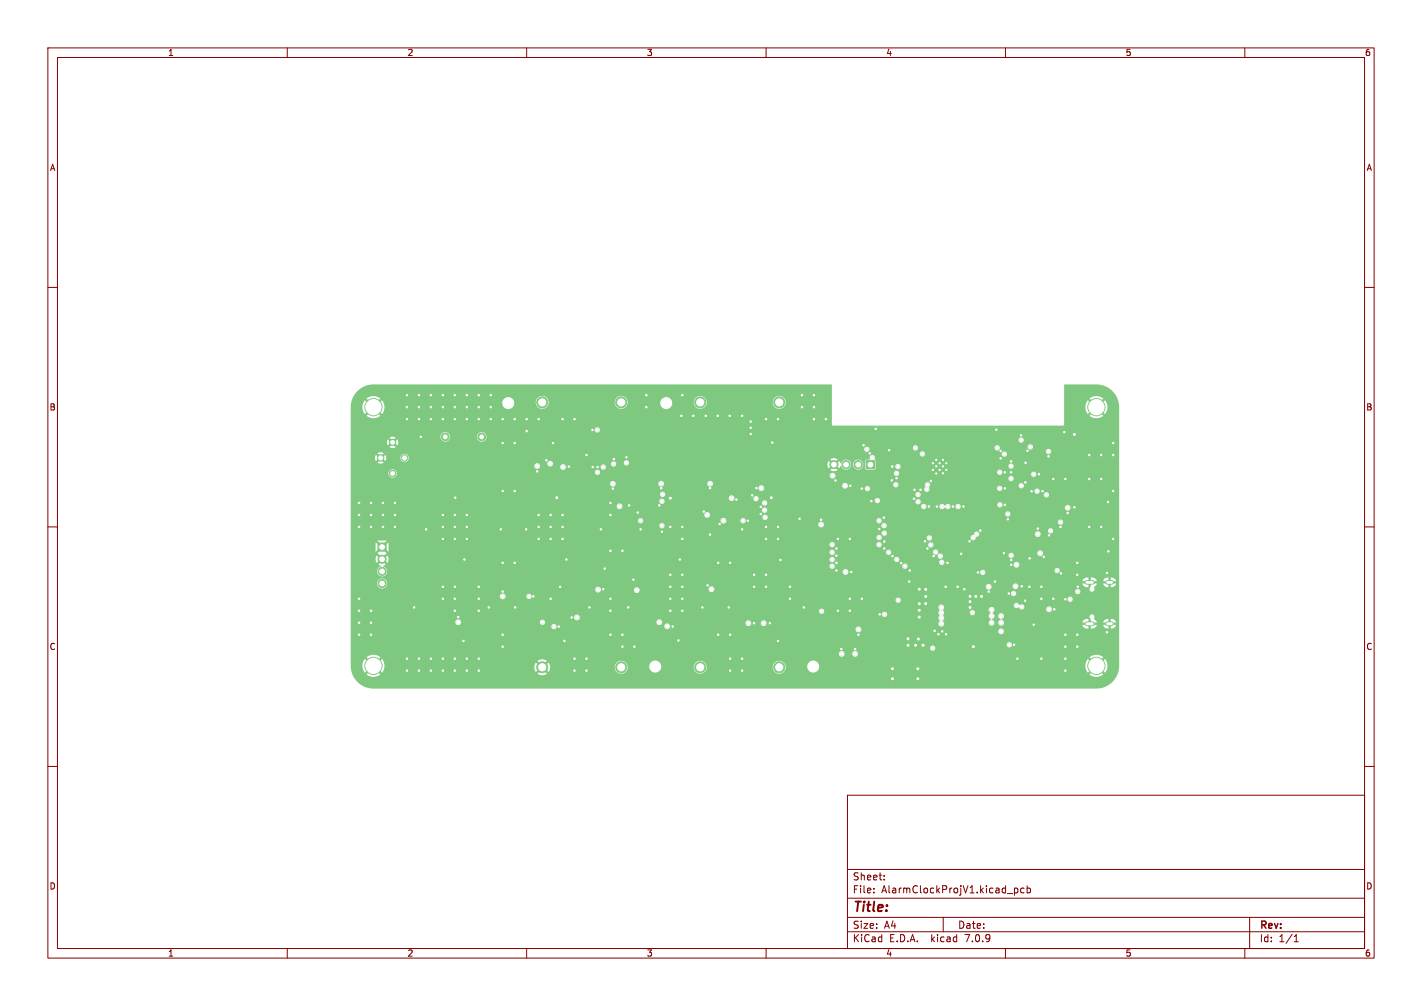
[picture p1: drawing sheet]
<svg xmlns="http://www.w3.org/2000/svg" width="297mm" height="210mm" viewBox="0 0 297 210" stroke-linecap="round" stroke-linejoin="round" font-family="sans-serif">
<defs><g id="words">
<text font-size="2.8" fill="#840000" x="178" y="190.9">Title:</text>
<g font-size="2.1" fill="#840000">
<text x="178" y="184">Sheet:</text>
<text x="178" y="186.7">File:</text>
<text x="184.1" y="186.7">AlarmClockProjV1.kicad_pcb</text>
<text x="178" y="196.9">KiCad</text>
<text x="178" y="194.1">Size:</text>
<text x="184.7" y="194.1">A4</text>
<text x="185.7" y="196.9">E.D.A.</text>
<text x="194.6" y="196.9">kicad</text>
<text x="200" y="194.1">Date:</text>
<text x="201.8" y="196.9">7.0.9</text>
<text x="263" y="194.3">Rev:</text>
<text x="263" y="196.9">Id:</text>
<text x="267.1" y="196.9">1/1</text>
</g>
<g font-size="1.8" fill="#840000">
<text x="35" y="11.9">1</text>
<text x="85" y="11.9">2</text>
<text x="135" y="11.9">3</text>
<text x="185" y="11.9">4</text>
<text x="235" y="11.9">5</text>
<text x="285" y="11.9">6</text>
<text x="10.3" y="35.9">A</text>
<text x="285.4" y="35.9">A</text>
<text x="10.3" y="85.9">B</text>
<text x="285.3" y="85.9">B</text>
<text x="10.3" y="135.9">C</text>
<text x="285.3" y="135.9">C</text>
<text x="10.3" y="185.9">D</text>
<text x="285.3" y="185.9">D</text>
<text x="35" y="199.9">1</text>
<text x="85" y="199.9">2</text>
<text x="135" y="199.9">3</text>
<text x="185" y="199.9">4</text>
<text x="235" y="199.9">5</text>
<text x="285" y="199.9">6</text>
</g>
</g></defs>
<g fill="none" stroke="#840000" stroke-width=".21">
<path d="M10 10h277v190h-277zM12 12h273v186h-273zM60 10v2M110 10v2M160 10v2M210 10v2M260 10v2M10 60h2M285 60h2M10 110h2M285 110h2M10 160h2"/>
<path d="M285 160h2M177 166h108v32h-108zM60 198v2M110 198v2M160 198v2M177 194.5h108M177 191.5h108M177 187.5h108M177 181.5h108M182.5 186.3v.1M182.5 185.5v.1M184.7 183.6v.1"/>
<path d="M184.7 182.8v.1M197 191.5v3M210 198v2M211.9 185.4v1.5M211.9 185.5l.4-.1 .3 .3-.1 .6h-.6M213.9 185.5l-.4-.1-.3 .3 .1 .6h.6M214.5 185.5l.5-.1 .2 .3-.1 .6h-.6M214.5 184.9v1.5M260 198v2M261 191.5v6.5M270.3 196.6h.9M270.3 195.5l.4-.4v1.5"/>
</g>
<g fill="#7fc87f" stroke="#7fc87f" stroke-width=".21">
<path d="M181 96.1h1.6v1.7h-1.6z"/>
<path d="M79 113.4h1.7v1.7h-1.7z"/>
<circle cx="179.3" cy="97" r=".85"/>
<circle cx="176.7" cy="97" r=".85"/>
<circle cx="174.2" cy="97" r=".85"/>
<circle cx="79.8" cy="116.7" r=".85"/>
<circle cx="79.8" cy="119.3" r=".85"/>
<circle cx="79.8" cy="121.8" r=".85"/>
<circle cx="78" cy="85" r="1.8"/>
<circle cx="100.6" cy="91.2" r=".8"/>
<circle cx="93" cy="91.2" r=".8"/>
<circle cx="82" cy="92.3" r=".67"/>
<circle cx="82" cy="98.8" r=".67"/>
<circle cx="78" cy="139" r="1.8"/>
<circle cx="229" cy="139" r="1.8"/>
<circle cx="229" cy="85" r="1.8"/>
<circle cx="79.5" cy="95.6" r=".67"/>
<circle cx="84.5" cy="95.6" r=".67"/>
<circle cx="146.3" cy="84" r="1.15"/>
<circle cx="146.2" cy="139.3" r="1.15"/>
<circle cx="129.7" cy="139.3" r="1.15"/>
<circle cx="129.7" cy="84" r="1.15"/>
<circle cx="162.7" cy="139.3" r="1.15"/>
<circle cx="162.7" cy="84" r="1.15"/>
<circle cx="113.3" cy="84" r="1.15"/>
<circle cx="113.3" cy="139.3" r="1.15"/>
</g>
<path d="M227 130.2h1.1M227 121.6h1.1M231.4 130.2h.8M231.4 121.6h.8" fill="none" stroke="#7fc87f" stroke-width="1"/>
<g fill="#ececec" stroke="#ececec" stroke-width=".21">
<circle cx="87.5" cy="140" r=".35"/>
<circle cx="115.5" cy="92.5" r=".35"/>
<circle cx="202.5" cy="113" r=".35"/>
<circle cx="142.5" cy="127.5" r=".35"/>
<circle cx="213.4" cy="122.4" r=".35"/>
<circle cx="120" cy="137.5" r=".35"/>
<circle cx="158.9" cy="105.8" r=".35"/>
<circle cx="123.1" cy="126.8" r=".35"/>
<circle cx="193.3" cy="126" r=".4"/>
<circle cx="201.2" cy="105.7" r=".35"/>
<circle cx="192.3" cy="102.2" r=".35"/>
<circle cx="105" cy="92.5" r=".35"/>
<circle cx="209" cy="94.1" r=".35"/>
<circle cx="192" cy="126" r=".4"/>
<circle cx="100" cy="127.5" r=".35"/>
<circle cx="77.5" cy="130" r=".35"/>
<circle cx="140" cy="127.5" r=".35"/>
<circle cx="209" cy="95.7" r=".35"/>
<circle cx="225" cy="117.5" r=".35"/>
<circle cx="119.4" cy="128.9" r=".35"/>
<circle cx="225" cy="132.5" r=".35"/>
<circle cx="188.2" cy="117.6" r=".35"/>
<circle cx="75" cy="130" r=".35"/>
<circle cx="158" cy="101.9" r=".35"/>
<circle cx="142.5" cy="120" r=".35"/>
<circle cx="87.5" cy="87.5" r=".35"/>
<circle cx="97" cy="116.8" r=".35"/>
<circle cx="115" cy="125" r=".35"/>
<circle cx="202.6" cy="125.6" r=".4"/>
<circle cx="158.9" cy="107.3" r=".35"/>
<circle cx="220" cy="100" r=".35"/>
<circle cx="221.6" cy="119.7" r=".35"/>
<circle cx="200" cy="122.5" r=".35"/>
<circle cx="227.5" cy="95" r=".35"/>
<circle cx="222.5" cy="125.1" r=".35"/>
<circle cx="162.5" cy="110" r=".35"/>
<circle cx="127.5" cy="125" r=".35"/>
<circle cx="107.6" cy="126.8" r=".35"/>
<circle cx="100" cy="85" r=".35"/>
<circle cx="90" cy="85" r=".35"/>
<circle cx="208.1" cy="89.7" r=".35"/>
<circle cx="153.8" cy="104.3" r=".35"/>
<circle cx="222.5" cy="140" r=".35"/>
<circle cx="157.1" cy="103.4" r=".35"/>
<circle cx="179.3" cy="132.5" r=".35"/>
<circle cx="217.7" cy="102.5" r=".35"/>
<circle cx="185.7" cy="94" r=".35"/>
<circle cx="146.7" cy="126.8" r=".35"/>
<circle cx="196.2" cy="96.7" r=".27"/>
<circle cx="222.5" cy="132.5" r=".35"/>
<circle cx="75" cy="127.5" r=".35"/>
<circle cx="118.3" cy="116.8" r=".35"/>
<circle cx="224.4" cy="105.9" r=".35"/>
<circle cx="118.8" cy="97.4" r=".35"/>
<circle cx="186.4" cy="116.1" r=".35"/>
<circle cx="232.5" cy="95" r=".35"/>
<circle cx="112.5" cy="110" r=".35"/>
<circle cx="161.1" cy="103.9" r=".4"/>
<circle cx="183.6" cy="110.4" r=".35"/>
<circle cx="97.5" cy="85" r=".35"/>
<circle cx="116.3" cy="103.9" r=".4"/>
<circle cx="186.4" cy="139.6" r=".4"/>
<circle cx="196.9" cy="96" r=".27"/>
<circle cx="209.9" cy="102" r=".35"/>
<circle cx="152.2" cy="126.8" r=".35"/>
<circle cx="222.5" cy="137.5" r=".35"/>
<circle cx="97.5" cy="112.5" r=".35"/>
<circle cx="167.5" cy="85" r=".35"/>
<circle cx="156.8" cy="90.6" r=".35"/>
<circle cx="224.4" cy="90.7" r=".4"/>
<circle cx="127.5" cy="127.5" r=".35"/>
<circle cx="104.6" cy="110.5" r=".35"/>
<circle cx="157.5" cy="130.1" r=".35"/>
<circle cx="141.7" cy="133.7" r=".35"/>
<circle cx="80" cy="105" r=".35"/>
<circle cx="174.5" cy="100.3" r=".35"/>
<circle cx="105" cy="87.5" r=".35"/>
<circle cx="184.6" cy="108.1" r=".35"/>
<circle cx="87.9" cy="91.2" r=".35"/>
<circle cx="215.9" cy="130.4" r=".35"/>
<circle cx="221.5" cy="110" r=".35"/>
<circle cx="152.5" cy="132.5" r=".35"/>
<circle cx="140" cy="104" r=".4"/>
<circle cx="195.5" cy="96" r=".27"/>
<circle cx="102.1" cy="126.8" r=".35"/>
<circle cx="82.5" cy="107.5" r=".35"/>
<circle cx="123.7" cy="89.8" r=".35"/>
<circle cx="133.2" cy="107" r=".35"/>
<circle cx="177.8" cy="119.4" r=".35"/>
<circle cx="184.7" cy="113.1" r=".35"/>
<circle cx="205" cy="124.5" r=".4"/>
<circle cx="227.5" cy="110" r=".35"/>
<circle cx="217" cy="99" r=".35"/>
<circle cx="232.5" cy="92.5" r=".35"/>
<circle cx="156.8" cy="89.3" r=".35"/>
<circle cx="95" cy="140" r=".35"/>
<circle cx="144.8" cy="86.8" r=".35"/>
<circle cx="165" cy="122.5" r=".35"/>
<circle cx="167.9" cy="126.8" r=".35"/>
<circle cx="174.7" cy="117.5" r=".35"/>
<circle cx="152.5" cy="117.5" r=".35"/>
<circle cx="189.9" cy="121.4" r=".35"/>
<circle cx="157.5" cy="122.5" r=".35"/>
<circle cx="117.5" cy="107.5" r=".35"/>
<circle cx="125.5" cy="110.5" r=".35"/>
<circle cx="95" cy="137.5" r=".35"/>
<circle cx="95" cy="87.5" r=".35"/>
<circle cx="107.5" cy="92.5" r=".35"/>
<circle cx="97.5" cy="137.5" r=".35"/>
<circle cx="85" cy="137.5" r=".35"/>
<circle cx="95" cy="85" r=".35"/>
<circle cx="195" cy="116.1" r=".35"/>
<circle cx="130" cy="135" r=".35"/>
<circle cx="149.9" cy="86.8" r=".35"/>
<circle cx="222.5" cy="135" r=".35"/>
<circle cx="152.4" cy="86.8" r=".35"/>
<circle cx="194.8" cy="96.7" r=".27"/>
<circle cx="230" cy="110" r=".35"/>
<circle cx="117.9" cy="133.8" r=".35"/>
<circle cx="80" cy="107.5" r=".35"/>
<circle cx="193.3" cy="124.5" r=".4"/>
<circle cx="92.5" cy="140" r=".35"/>
<circle cx="186.3" cy="100.3" r=".35"/>
<circle cx="190.9" cy="104.1" r=".35"/>
<circle cx="122.5" cy="137.5" r=".35"/>
<circle cx="201.4" cy="123" r=".35"/>
<circle cx="89" cy="110.5" r=".35"/>
<circle cx="210.7" cy="123.9" r=".35"/>
<circle cx="181.7" cy="94.6" r=".35"/>
<circle cx="196.9" cy="98.8" r=".27"/>
<circle cx="223" cy="107.1" r=".35"/>
<circle cx="92.5" cy="85" r=".35"/>
<circle cx="114.1" cy="96.1" r=".35"/>
<circle cx="140.5" cy="130.8" r=".35"/>
<circle cx="138.1" cy="101.9" r=".35"/>
<circle cx="147.4" cy="86.8" r=".35"/>
<circle cx="140" cy="125" r=".35"/>
<circle cx="77.5" cy="107.5" r=".35"/>
<circle cx="100" cy="140" r=".35"/>
<circle cx="90" cy="87.5" r=".35"/>
<circle cx="80" cy="110" r=".35"/>
<circle cx="109.9" cy="110.5" r=".35"/>
<circle cx="92.5" cy="112.5" r=".35"/>
<circle cx="147.8" cy="122.2" r=".35"/>
<circle cx="135" cy="82.5" r=".35"/>
<circle cx="170" cy="82.5" r=".35"/>
<circle cx="172.5" cy="87.5" r=".35"/>
<circle cx="211.8" cy="134.6" r=".35"/>
<circle cx="100" cy="125" r=".35"/>
<circle cx="191.7" cy="139.6" r=".4"/>
<circle cx="231.4" cy="104.8" r=".35"/>
<circle cx="150" cy="117.5" r=".35"/>
<circle cx="152.5" cy="137.5" r=".35"/>
<circle cx="77.5" cy="110" r=".35"/>
<circle cx="126.3" cy="118.7" r=".35"/>
<circle cx="87.5" cy="137.5" r=".35"/>
<circle cx="138.2" cy="111" r=".35"/>
<circle cx="123.8" cy="97.5" r=".35"/>
<circle cx="189.7" cy="134.7" r=".4"/>
<circle cx="219.1" cy="111.8" r=".35"/>
<circle cx="193.3" cy="123" r=".4"/>
<circle cx="75" cy="125" r=".35"/>
<circle cx="222.5" cy="100" r=".35"/>
<circle cx="105" cy="132.5" r=".35"/>
<circle cx="92.5" cy="82.5" r=".35"/>
<circle cx="170" cy="87.5" r=".35"/>
<circle cx="211.2" cy="98.6" r=".35"/>
<circle cx="209.7" cy="115.4" r=".35"/>
<circle cx="102.5" cy="87.5" r=".35"/>
<circle cx="174.7" cy="114.5" r=".35"/>
<circle cx="148.3" cy="111.6" r=".35"/>
<circle cx="116.7" cy="130.8" r=".35"/>
<circle cx="160" cy="122.5" r=".35"/>
<circle cx="177.5" cy="112.5" r=".35"/>
<circle cx="194.4" cy="100.4" r=".35"/>
<circle cx="177.5" cy="127.5" r=".35"/>
<circle cx="189.7" cy="133.4" r=".4"/>
<circle cx="178.6" cy="135.5" r=".35"/>
<circle cx="90" cy="82.5" r=".35"/>
<circle cx="105" cy="135" r=".35"/>
<circle cx="156.2" cy="108.7" r=".35"/>
<circle cx="128" cy="102" r=".35"/>
<circle cx="199" cy="105.7" r=".35"/>
<circle cx="132.5" cy="135" r=".35"/>
<circle cx="112.5" cy="112.5" r=".35"/>
<circle cx="112.2" cy="98.4" r=".35"/>
<circle cx="204.7" cy="110.8" r=".35"/>
<circle cx="222.3" cy="90.2" r=".35"/>
<circle cx="77.5" cy="105" r=".35"/>
<circle cx="75" cy="105" r=".35"/>
<circle cx="110" cy="90" r=".35"/>
<circle cx="97.5" cy="110" r=".35"/>
<circle cx="204.3" cy="119.5" r=".35"/>
<circle cx="102.5" cy="85" r=".35"/>
<circle cx="195.5" cy="97.3" r=".27"/>
<circle cx="214.1" cy="125.4" r=".35"/>
<circle cx="115" cy="110" r=".35"/>
<circle cx="77.5" cy="127.5" r=".35"/>
<circle cx="110" cy="87.5" r=".35"/>
<circle cx="127.5" cy="107.5" r=".35"/>
<circle cx="117.5" cy="87.5" r=".35"/>
<circle cx="75" cy="110" r=".35"/>
<circle cx="105" cy="123.5" r=".35"/>
<circle cx="92.5" cy="137.5" r=".35"/>
<circle cx="202.6" cy="124.5" r=".4"/>
<circle cx="191" cy="102.2" r=".35"/>
<circle cx="122.5" cy="140" r=".35"/>
<circle cx="156.8" cy="88" r=".35"/>
<circle cx="95" cy="110" r=".35"/>
<circle cx="130" cy="115" r=".35"/>
<circle cx="128.2" cy="95.8" r=".35"/>
<circle cx="100" cy="137.5" r=".35"/>
<circle cx="170" cy="85" r=".35"/>
<circle cx="175" cy="112.5" r=".35"/>
<circle cx="155" cy="140" r=".35"/>
<circle cx="195.7" cy="105.7" r=".35"/>
<circle cx="142.5" cy="112.5" r=".35"/>
<circle cx="90" cy="137.5" r=".35"/>
<circle cx="175.7" cy="135.5" r=".35"/>
<circle cx="196" cy="132.4" r=".35"/>
<circle cx="203.3" cy="135" r=".4"/>
<circle cx="95" cy="107.5" r=".35"/>
<circle cx="186.4" cy="97.4" r=".35"/>
<circle cx="167.5" cy="82.5" r=".35"/>
<circle cx="231.2" cy="132" r=".35"/>
<circle cx="232.5" cy="102.5" r=".35"/>
<circle cx="190" cy="119.1" r=".35"/>
<circle cx="220" cy="125" r=".35"/>
<circle cx="152.5" cy="140" r=".35"/>
<circle cx="120" cy="87.5" r=".35"/>
<circle cx="194.8" cy="98.1" r=".27"/>
<circle cx="105" cy="102.5" r=".35"/>
<circle cx="230" cy="95" r=".35"/>
<circle cx="183.7" cy="128.2" r=".35"/>
<circle cx="207.8" cy="121.4" r=".35"/>
<circle cx="187.2" cy="99.8" r=".35"/>
<circle cx="211.2" cy="96.3" r=".35"/>
<circle cx="150" cy="132.5" r=".35"/>
<circle cx="177.6" cy="101.4" r=".35"/>
<circle cx="217.5" cy="137.5" r=".35"/>
<circle cx="132.3" cy="121" r=".35"/>
<circle cx="133.8" cy="110.5" r=".35"/>
<circle cx="215" cy="122.5" r=".35"/>
<circle cx="87.5" cy="85" r=".35"/>
<circle cx="142.5" cy="125" r=".35"/>
<circle cx="192.8" cy="134.7" r=".4"/>
<circle cx="162.5" cy="87.5" r=".35"/>
<circle cx="220.2" cy="127.2" r=".35"/>
<circle cx="112.5" cy="107.5" r=".35"/>
<circle cx="142.5" cy="122.5" r=".35"/>
<circle cx="160" cy="112.5" r=".35"/>
<circle cx="97.5" cy="107.5" r=".35"/>
<circle cx="157.5" cy="120" r=".35"/>
<circle cx="150.3" cy="109.4" r=".35"/>
<circle cx="197.6" cy="96.7" r=".27"/>
<circle cx="97.5" cy="140" r=".35"/>
<circle cx="182" cy="104.6" r=".35"/>
<circle cx="174.7" cy="116" r=".35"/>
<circle cx="211.2" cy="116.9" r=".35"/>
<circle cx="211.2" cy="117.9" r=".35"/>
<circle cx="177.5" cy="125" r=".35"/>
<circle cx="95" cy="122.5" r=".35"/>
<circle cx="130.8" cy="95.5" r=".35"/>
<circle cx="180" cy="102" r=".35"/>
<circle cx="97.5" cy="87.5" r=".35"/>
<circle cx="216.8" cy="110.4" r=".35"/>
<circle cx="140" cy="122.5" r=".35"/>
<circle cx="142.3" cy="86.8" r=".35"/>
<circle cx="95" cy="112.5" r=".35"/>
<circle cx="140" cy="110" r=".35"/>
<circle cx="85" cy="82.5" r=".35"/>
<circle cx="142" cy="116.8" r=".35"/>
<circle cx="140" cy="120" r=".35"/>
<circle cx="142.5" cy="110" r=".35"/>
<circle cx="213.3" cy="90.9" r=".35"/>
<circle cx="214.1" cy="100.7" r=".35"/>
<circle cx="182.9" cy="89.5" r=".35"/>
<circle cx="197.5" cy="122.5" r=".35"/>
<circle cx="161.3" cy="92.4" r=".35"/>
<circle cx="95" cy="125" r=".35"/>
<circle cx="225" cy="120" r=".35"/>
<circle cx="212.5" cy="137.5" r=".35"/>
<circle cx="231.5" cy="115.1" r=".35"/>
<circle cx="180" cy="125" r=".35"/>
<circle cx="92.5" cy="122.5" r=".35"/>
<circle cx="191.2" cy="134.7" r=".4"/>
<circle cx="92.5" cy="110" r=".35"/>
<circle cx="195.5" cy="98.9" r=".27"/>
<circle cx="97.5" cy="82.5" r=".35"/>
<circle cx="155" cy="86.8" r=".35"/>
<circle cx="107.5" cy="102.5" r=".35"/>
<circle cx="165" cy="125" r=".35"/>
<circle cx="196.8" cy="131.8" r=".35"/>
<circle cx="100" cy="122.5" r=".35"/>
<circle cx="232.5" cy="112.5" r=".35"/>
<circle cx="127.5" cy="115" r=".35"/>
<circle cx="102.5" cy="82.5" r=".35"/>
<circle cx="92.5" cy="87.5" r=".35"/>
<circle cx="196.2" cy="98.1" r=".27"/>
<circle cx="203.8" cy="124.5" r=".4"/>
<circle cx="160" cy="110" r=".35"/>
<circle cx="107.5" cy="87.5" r=".35"/>
<circle cx="162.5" cy="112.5" r=".35"/>
<circle cx="175" cy="127.5" r=".35"/>
<circle cx="174.7" cy="119.1" r=".35"/>
<circle cx="95.7" cy="128.8" r=".35"/>
<circle cx="217.5" cy="125" r=".35"/>
<circle cx="127.5" cy="132.5" r=".35"/>
<circle cx="155" cy="137.5" r=".35"/>
<circle cx="95" cy="82.5" r=".35"/>
<circle cx="180.4" cy="92.9" r=".35"/>
<circle cx="96.8" cy="133.8" r=".35"/>
<circle cx="107.5" cy="117.5" r=".35"/>
<circle cx="130" cy="132.5" r=".35"/>
<circle cx="200.7" cy="115.6" r=".35"/>
<circle cx="117.5" cy="110" r=".35"/>
<circle cx="86.5" cy="126.8" r=".35"/>
<circle cx="192" cy="128.8" r=".4"/>
<circle cx="142.5" cy="82.5" r=".35"/>
<circle cx="95" cy="127.5" r=".35"/>
<circle cx="225.1" cy="122.5" r=".35"/>
<circle cx="215.1" cy="116.6" r=".35"/>
<circle cx="227.5" cy="100" r=".35"/>
<circle cx="105" cy="117.5" r=".35"/>
<circle cx="90" cy="140" r=".35"/>
<circle cx="111.4" cy="124.5" r=".35"/>
<circle cx="186.4" cy="141.7" r=".4"/>
<circle cx="225" cy="135" r=".35"/>
<circle cx="85" cy="87.5" r=".35"/>
<circle cx="131.2" cy="126.8" r=".35"/>
<circle cx="163" cy="116.9" r=".35"/>
<circle cx="87.5" cy="82.5" r=".35"/>
<circle cx="112.5" cy="87.5" r=".35"/>
<circle cx="167" cy="108.3" r=".35"/>
<circle cx="95.1" cy="103.9" r=".35"/>
<circle cx="214.2" cy="96.6" r=".35"/>
<circle cx="75" cy="107.5" r=".35"/>
<circle cx="115" cy="112.5" r=".35"/>
<circle cx="192" cy="127.4" r=".4"/>
<circle cx="131.4" cy="105.5" r=".35"/>
<circle cx="117" cy="122.5" r=".35"/>
<circle cx="160" cy="87.5" r=".35"/>
<circle cx="191.7" cy="141.7" r=".4"/>
<circle cx="147" cy="106.8" r=".35"/>
<circle cx="77.5" cy="132.5" r=".35"/>
<circle cx="92.5" cy="125" r=".35"/>
<circle cx="135" cy="85" r=".35"/>
<circle cx="92.5" cy="107.5" r=".35"/>
<circle cx="171.5" cy="108.5" r=".35"/>
<circle cx="194" cy="105.7" r=".35"/>
<circle cx="230" cy="100" r=".35"/>
<circle cx="117.5" cy="112.5" r=".35"/>
<circle cx="214.6" cy="94.1" r=".35"/>
<circle cx="160.8" cy="130.1" r=".35"/>
<circle cx="210.5" cy="108.4" r=".35"/>
<circle cx="162.5" cy="133.8" r=".35"/>
<circle cx="202.6" cy="126.8" r=".4"/>
<circle cx="115" cy="107.5" r=".35"/>
<circle cx="193.2" cy="113" r=".35"/>
<circle cx="100" cy="87.5" r=".35"/>
<circle cx="124.8" cy="97.5" r=".35"/>
<circle cx="209.9" cy="105.4" r=".35"/>
<circle cx="192" cy="123" r=".4"/>
<circle cx="218" cy="116.2" r=".35"/>
<circle cx="206.5" cy="123.5" r=".35"/>
<circle cx="75" cy="132.5" r=".35"/>
<circle cx="120" cy="140" r=".35"/>
<circle cx="82.5" cy="110" r=".35"/>
<circle cx="197.6" cy="98.1" r=".27"/>
<circle cx="231.2" cy="119.6" r=".35"/>
<circle cx="82.5" cy="105" r=".35"/>
<circle cx="215.5" cy="102.5" r=".35"/>
<circle cx="160" cy="120" r=".35"/>
<circle cx="197.9" cy="117.5" r=".35"/>
<circle cx="209.9" cy="98.6" r=".35"/>
<circle cx="193.7" cy="114.5" r=".35"/>
<circle cx="155" cy="110.5" r=".35"/>
<circle cx="85" cy="140" r=".35"/>
<circle cx="85" cy="85" r=".35"/>
<circle cx="219" cy="95.3" r=".35"/>
<circle cx="122.5" cy="95" r=".35"/>
<circle cx="191.8" cy="133.4" r=".4"/>
<circle cx="127.5" cy="105" r=".35"/>
<circle cx="195.2" cy="131.7" r=".35"/>
<circle cx="197.6" cy="132.4" r=".35"/>
<circle cx="100" cy="82.5" r=".35"/>
<circle cx="196.9" cy="97.3" r=".27"/>
<circle cx="148.3" cy="101.9" r=".35"/>
<circle cx="184.7" cy="114.5" r=".35"/>
<circle cx="126" cy="123" r=".35"/>
<circle cx="217.5" cy="122.5" r=".35"/>
<circle cx="137.7" cy="105.5" r=".35"/>
<circle cx="175.8" cy="136.5" r=".4"/>
<circle cx="212.1" cy="122.4" r=".4"/>
<circle cx="192.7" cy="94.8" r=".35"/>
<circle cx="215.9" cy="99" r=".35"/>
<circle cx="114.9" cy="96.8" r=".4"/>
<circle cx="216.7" cy="111.5" r=".4"/>
<circle cx="112.2" cy="97.3" r=".4"/>
<circle cx="212.3" cy="117.9" r=".4"/>
<circle cx="217.2" cy="115.5" r=".4"/>
<circle cx="178.6" cy="136.5" r=".4"/>
<circle cx="120.5" cy="128.9" r=".4"/>
<circle cx="117.6" cy="97.5" r=".4"/>
<circle cx="205.3" cy="119.5" r=".35"/>
<circle cx="223" cy="106" r=".4"/>
<circle cx="206.5" cy="122.5" r=".4"/>
<circle cx="218.5" cy="103.3" r=".35"/>
<circle cx="191.2" cy="93.5" r=".35"/>
<circle cx="124.7" cy="89.8" r=".35"/>
<circle cx="203.1" cy="127.9" r=".35"/>
<circle cx="196.6" cy="130.2" r=".4"/>
<circle cx="209.1" cy="130" r=".4"/>
<circle cx="196.6" cy="127.9" r=".4"/>
<circle cx="207.1" cy="130" r=".4"/>
<circle cx="207.1" cy="128.6" r=".4"/>
<circle cx="138.2" cy="109.8" r=".35"/>
<circle cx="207.1" cy="127.3" r=".4"/>
<circle cx="196.6" cy="126.8" r=".4"/>
<circle cx="209.1" cy="131.8" r=".4"/>
<circle cx="196.6" cy="129" r=".4"/>
<circle cx="126" cy="97.5" r=".35"/>
<circle cx="209.1" cy="128.6" r=".4"/>
<circle cx="212.3" cy="126.4" r=".35"/>
<circle cx="187.2" cy="98.8" r=".35"/>
<circle cx="211.7" cy="123.9" r=".35"/>
<circle cx="210.8" cy="134.6" r=".35"/>
<circle cx="213.4" cy="126.7" r=".35"/>
<circle cx="225.1" cy="123.5" r=".35"/>
<circle cx="223.5" cy="125.1" r=".35"/>
<circle cx="204" cy="111.5" r=".35"/>
<circle cx="193.7" cy="101.2" r=".35"/>
<circle cx="193.6" cy="102.1" r=".35"/>
<circle cx="203.2" cy="112.2" r=".35"/>
<circle cx="194.4" cy="113.8" r=".35"/>
<circle cx="183.6" cy="113.7" r=".35"/>
<circle cx="159.7" cy="105" r=".35"/>
<circle cx="173.8" cy="113.7" r=".35"/>
<circle cx="159.7" cy="106.5" r=".35"/>
<circle cx="173.8" cy="115.3" r=".35"/>
<circle cx="185.6" cy="115.3" r=".35"/>
<circle cx="195.4" cy="115.2" r=".35"/>
<circle cx="196.4" cy="116.1" r=".35"/>
<circle cx="187.3" cy="116.8" r=".35"/>
<circle cx="173.8" cy="116.8" r=".35"/>
<circle cx="159.8" cy="108" r=".35"/>
<circle cx="196.7" cy="117.4" r=".35"/>
<circle cx="138.2" cy="104.7" r=".35"/>
<circle cx="189" cy="118.2" r=".35"/>
<circle cx="173.8" cy="118.2" r=".35"/>
<circle cx="183.6" cy="112.2" r=".35"/>
<circle cx="194.1" cy="112.3" r=".35"/>
<circle cx="196.7" cy="105.7" r=".35"/>
<circle cx="183.6" cy="108.7" r=".35"/>
<circle cx="198" cy="105.7" r=".35"/>
<circle cx="184.7" cy="109.7" r=".35"/>
<circle cx="200.1" cy="105.7" r=".35"/>
<circle cx="184.7" cy="111.3" r=".35"/>
<circle cx="209.8" cy="94.8" r=".35"/>
<circle cx="181.1" cy="93.8" r=".35"/>
<circle cx="182.2" cy="95.5" r=".35"/>
<circle cx="208.3" cy="93.5" r=".35"/>
<circle cx="129.4" cy="105.7" r=".4"/>
<circle cx="110.5" cy="124.5" r=".35"/>
<circle cx="105" cy="124.5" r=".4"/>
<circle cx="113.3" cy="129.9" r=".35"/>
<circle cx="139.3" cy="130.8" r=".4"/>
<circle cx="148.6" cy="123" r=".4"/>
<circle cx="95.7" cy="129.9" r=".4"/>
<circle cx="176.6" cy="119.4" r=".4"/>
<circle cx="137.7" cy="129.9" r=".4"/>
<circle cx="159.5" cy="130.1" r=".4"/>
<circle cx="124.9" cy="123.1" r=".4"/>
<circle cx="176.5" cy="101.4" r=".4"/>
<circle cx="152.8" cy="104" r=".4"/>
<circle cx="173.9" cy="99.3" r=".4"/>
<circle cx="159" cy="101.9" r=".4"/>
<circle cx="133" cy="123.2" r=".4"/>
<circle cx="187.6" cy="125.3" r=".35"/>
<circle cx="179.3" cy="131.4" r=".4"/>
<circle cx="138.1" cy="101" r=".4"/>
<circle cx="156.3" cy="130.1" r=".4"/>
<circle cx="148.3" cy="101" r=".4"/>
<circle cx="151.1" cy="108.7" r=".4"/>
<circle cx="115.7" cy="130.8" r=".35"/>
<circle cx="147.7" cy="107.5" r=".4"/>
<circle cx="194.8" cy="135.3" r=".35"/>
<circle cx="171.5" cy="109.5" r=".4"/>
<circle cx="128" cy="101" r=".4"/>
<circle cx="219.4" cy="110.8" r=".35"/>
<circle cx="210.5" cy="107.3" r=".35"/>
<circle cx="157.9" cy="104.1" r=".35"/>
<circle cx="155.2" cy="108.7" r=".35"/>
<circle cx="211.2" cy="99.9" r=".35"/>
<circle cx="213.3" cy="91.9" r=".35"/>
<circle cx="128.2" cy="96.9" r=".35"/>
<circle cx="191.7" cy="103.2" r=".35"/>
<circle cx="181.2" cy="102" r=".35"/>
<circle cx="215.2" cy="93.3" r=".35"/>
<circle cx="213.3" cy="101.4" r=".35"/>
<circle cx="191.7" cy="104.8" r=".35"/>
<circle cx="130.8" cy="96.6" r=".35"/>
<circle cx="183.3" cy="104.5" r=".35"/>
<circle cx="219.1" cy="127.2" r=".4"/>
<circle cx="187.6" cy="97.4" r=".35"/>
<circle cx="124.8" cy="98.6" r=".35"/>
<circle cx="171.6" cy="127.6" r=".35"/>
<circle cx="187.1" cy="101.2" r=".35"/>
<circle cx="192.9" cy="105.7" r=".35"/>
<circle cx="184.7" cy="128.2" r=".35"/>
<circle cx="211.2" cy="116" r=".35"/>
<circle cx="208.8" cy="102" r=".35"/>
<circle cx="220.8" cy="119.1" r=".35"/>
<circle cx="208.8" cy="105.4" r=".35"/>
<circle cx="208.8" cy="98.6" r=".35"/>
<circle cx="211.2" cy="97.3" r=".35"/>
<circle cx="221.5" cy="109" r=".35"/>
<circle cx="216.6" cy="102.5" r=".35"/>
<circle cx="219" cy="94.3" r=".35"/>
<circle cx="133.8" cy="108.7" r=".35"/>
<circle cx="138.4" cy="103.2" r=".35"/>
</g>
<path d="M74.6 81.6a4.8 4.8 0 0 1 3.4-1.3h95.6l.1 .1v8.2l.3 .3h48l.3-.3v-3.6h4.4l.2 .9 .3 .5 .5-.5 .4 .4-.5 .5a2.3 2.3 0 0 0 2.8 0l-.5-.5 .4-.4 .5 .5a2.29 2.29 0 0 0 0-2.8l-.5 .5-.4-.4 .5-.5a2.29 2.29 0 0 0-2.8 0l.5 .5-.4 .4-.5-.5-.3 .5-.2 .9h-4.4v-4.7h6.7a4.8 4.8 0 0 1 4.7 4.7v54.4a4.7 4.7 0 0 1-4.7 4.3h-151.4a4.7 4.7 0 0 1-4.3-4.7h2.4l.2 .9 .3 .5 .5-.5 .4 .4-.5 .5a2.3 2.3 0 0 0 2.8 0l-.5-.5 .4-.4 .5 .5 .5-1.1h31.3l.3 1 .7-.7 .3 .4-.6 .6a1.65 1.65 0 0 0 1.9 0l-.6-.6 .3-.4 .7 .7 .3-1h13.5a1.35 1.35 0 0 0 1.4 1.4 1.35 1.35 0 0 0 1.3-1.5h4.5v.1a1.25 1.25 0 0 0 1.3 1.1 1.25 1.25 0 0 0 1.2-1.1h6.8v.2a1.36 1.36 0 0 0 1.5 1.1 1.36 1.36 0 0 0 1.2-1.3h13.8v.2a1.35 1.35 0 0 0 1.5 1.1 1.35 1.35 0 0 0 1.2-1.4h4.5v.1a1.25 1.25 0 0 0 1.4 1.1 1.25 1.25 0 0 0 1.1-1.4h55.6l.2 .9 .3 .5 .5-.5 .4 .4-.5 .5a2.3 2.3 0 0 0 2.8 0l-.5-.5 .4-.4 .5 .5a2.29 2.29 0 0 0 0-2.8l-.5 .5-.4-.4 .5-.5a2.29 2.29 0 0 0-2.8 0l.5 .5-.4 .4-.5-.5-.3 .5-.2 .9-55.6-.1a1.26 1.26 0 0 0-1.4-1 1.26 1.26 0 0 0-1.1 1.3l-4.5-.1a1.36 1.36 0 0 0-1.5-1.2 1.36 1.36 0 0 0-1.2 1.4h-13.8v-.2a1.36 1.36 0 0 0-1.5-1.2 1.36 1.36 0 0 0-1.2 1.4h-6.8v-.1a1.26 1.26 0 0 0-1.3-1.3 1.26 1.26 0 0 0-1.2 1.3l-4.5-.1a1.36 1.36 0 0 0-1.5-1.2 1.36 1.36 0 0 0-1.2 1.4h-13.5l-.3-1-.7 .7-.3-.4 .6-.6a1.65 1.65 0 0 0-1.9 0l.6 .6-.3 .4-.7-.7-.3 1h-31.3l-.1-.9-.4-.8-.5 .5-.4-.4 .5-.5a2.3 2.3 0 0 0-2.8 0l.5 .5-.4 .4-.5-.5-.3 .5-.2 .9h-2.4v-2.5h101.9a.61 .61 0 0 0 .6 .6 .61 .61 0 0 0 .6-.6h1.6v.2a.61 .61 0 0 0 1 .3 .61 .61 0 0 0-.1-1 .61 .61 0 0 0-.9 .5h-1.6v-.2a.61 .61 0 0 0-.7-.4 .61 .61 0 0 0-.5 .6h-101.9v-1.2h120.9l.1 .1a.56 .56 0 0 0 .9 .3 .56 .56 0 0 0-.2-.9 .56 .56 0 0 0-.8 .5h-120.9v-.7h136.9l.1 .1a.56 .56 0 0 0 .9 .3 .56 .56 0 0 0-.2-.9 .56 .56 0 0 0-.8 .5h-136.9v-3.2h105.4l.1 .3a.6 .6 0 0 0 .9 .1h28.8v.2a.61 .61 0 0 0 1 .3 .61 .61 0 0 0-.1-1 .61 .61 0 0 0-.9 .5h-28.8l.1-.1a.61 .61 0 0 0-.3-.9 .61 .61 0 0 0-.8 .6h-105.4v-.6h41.8l.1 .3a.55 .55 0 0 0 .7 .2 .55 .55 0 0 0 .3-.5h22.5l.1 .1a.61 .61 0 0 0 .9 .3 .61 .61 0 0 0-.1-1 .61 .61 0 0 0-.9 .6l-22.5-.1a.56 .56 0 0 0-.6-.5 .56 .56 0 0 0-.5 .6h-41.8v-.9h21.8l.1 .3a.61 .61 0 0 0 .7 .3 .61 .61 0 0 0 .4-.6h16.4l.2 .4 .3 .1a.56 .56 0 0 0 .7-.5h23.2l.1 .3a.6 .6 0 0 0 .6 .3 .6 .6 0 0 0 .5-.4h17.4l.1 .3a.61 .61 0 0 0 .7 .3 .61 .61 0 0 0 .4-.6h2l.1 .3a.6 .6 0 0 0 .6 .3 .6 .6 0 0 0 .5-.5h35.9v.2a.6 .6 0 0 0 .8 .4 .6 .6 0 0 0 .4-.8h9.3v.2a.61 .61 0 0 0 .7 .4 .61 .61 0 0 0 .5-.6h.8v.2a.6 .6 0 0 0 1 .3h16.6l.3 .5 .5 .2h.4v-.7h.5v.7a1.07 1.07 0 0 0 1.3-.7h1.3l.3 .5 .6 .2h.2v-.7h.5v.7a1.01 1.01 0 0 0 1.1-.7h-.8l.2-.3-.2-.2h.8a1.01 1.01 0 0 0-1.1-.8v.7h-.5v-.7l-.5 .1-.5 .4-.1 .3h.8l-.1 .2 .1 .3h-2.9l.1-.3-.1-.2h.8l-.6-.8a.54 .54 0 0 0-.1-.8 .54 .54 0 0 0-.8 .1 .54 .54 0 0 0 .2 .8v.6h-.5v-.7h-.5l-.5 .3-.2 .5h.8l-.2 .2 .2 .3h-17.4a.7 .7 0 0 0-.3-1.2 .62 .62 0 0 0 .5-.6 .62 .62 0 0 0-.6-.6 .62 .62 0 0 0-.6 .5l.1 .3 .4 .4-.4 .4-.1 .3h-.8l-.1-.3-.4-.4a.73 .73 0 0 0 .5-.6 .73 .73 0 0 0-.4-.7 .64 .64 0 0 0 .3-1 .64 .64 0 0 0-1 0 .64 .64 0 0 0 .3 .9 .73 .73 0 0 0-.4 .8 .73 .73 0 0 0 .5 .6l-.4 .4-.1 .3h-9.3l-.3-.5a.7 .7 0 0 0 .1-1.1l.2-.5 5.4 .1a.56 .56 0 0 0 .9 .3 .56 .56 0 0 0-.2-.9 .56 .56 0 0 0-.8 .5h-5.3l-.2-.6a.59 .59 0 0 0 0-.9h14.7l.1 .3a.68 .68 0 0 0 1 .1l.1 .1a.55 .55 0 0 0 .7 .3h4.9v.2a.61 .61 0 0 0 1 .3 .61 .61 0 0 0-.1-1 .61 .61 0 0 0-.9 .5h-4.8a.59 .59 0 0 0 .1-.9 .59 .59 0 0 0-.9 0l-.1-.1a.55 .55 0 0 0-.6-.3 .55 .55 0 0 0-.5 .5h-14.7a.64 .64 0 0 0-.9 .1 .64 .64 0 0 0 .1 .9 .86 .86 0 0 0 0 1.1v.1a.97 .97 0 0 0 .1 1.1l-.3 .5-35.9-.1a.61 .61 0 0 0-.6-.6 .61 .61 0 0 0-.6 .6h-2a.6 .6 0 0 0-.6-.6 .6 .6 0 0 0-.6 .6h-17.4a.61 .61 0 0 0-.5-.8 .61 .61 0 0 0-.7 .6h-23.2l-.1-.1a.56 .56 0 0 0-.6-.5 .56 .56 0 0 0-.5 .6h-16.4v-.2a.61 .61 0 0 0-.7-.4 .61 .61 0 0 0-.5 .6h-21.8v-1h46.6v.2a.61 .61 0 0 0 1 .3 .61 .61 0 0 0-.1-1 .61 .61 0 0 0-.9 .5h-46.6v-.7h110.9v.2a.56 .56 0 0 0 .9 .3 .56 .56 0 0 0-.1-1 .56 .56 0 0 0-.8 .5h-110.9v-.6h97.7l.1 .1a.56 .56 0 0 0 .9 .3 .56 .56 0 0 0-.2-.9 .56 .56 0 0 0-.8 .5h-97.7v-2.3h113.7l.1 .1a.55 .55 0 0 0 .7 .4 .55 .55 0 0 0 .3-.7l34.9 .1a.56 .56 0 0 0 .8 .3 .56 .56 0 0 0-.1-1 .56 .56 0 0 0-.8 .6l-34.8-.1a.55 .55 0 0 0-.6-.2 .55 .55 0 0 0-.5 .5h-113.7v-.8h31.1l.1 .3a.61 .61 0 0 0 .7 .3 .61 .61 0 0 0 .4-.6l4.4 .1a.56 .56 0 0 0 .8 .3 .56 .56 0 0 0-.1-1 .56 .56 0 0 0-.8 .6h-4.3l-.2-.4-.4-.2h106.1a.55 .55 0 0 0 .8 .5 .55 .55 0 0 0 .2-.9l12.5 .1a.56 .56 0 0 0 .9 .3 .56 .56 0 0 0-.2-.9 .56 .56 0 0 0-.8 .5l-12.5-.1a.56 .56 0 0 0-.9 .5h-106.1l-.4 .2-.2 .4h-31.1v-1.4h51a.6 .6 0 0 0 .6 .6 .6 .6 0 0 0 .6-.5h6.9v.2a.6 .6 0 0 0 .8 .4 .6 .6 0 0 0 .4-.8h14.4v.2a.6 .6 0 0 0 .9 .3 .6 .6 0 0 0 0-1h57v.2a.6 .6 0 0 0 .7 .4 .6 .6 0 0 0 .5-.7h4.4v.2a.61 .61 0 0 0 1 .2 .61 .61 0 0 0-.2-1h13.8l.3 .5 .5 .3h.4v-.7h.5v.6a.56 .56 0 0 0-.2 .8 .56 .56 0 0 0 .9 .1 .56 .56 0 0 0 0-.8l.4-.3 .2-.5h1.3a1.02 1.02 0 0 0 1.1 .8v-.7h.5v.7l.7-.2 .4-.6h-.8l.2-.2-.2-.3h.8l-.3-.5-.5-.2h-.3v.7h-.5v-.7a1.01 1.01 0 0 0-1.1 .7h.8l-.1 .2 .1 .3h-2.9l.1-.2-.1-.3h.8l-.2-.3-.5-.4h-.6v.7h-.5v-.7a1.06 1.06 0 0 0-1.2 .7h.8l-.2 .2 .2 .3h-14.8l-.4 .2-.2 .4h-4.4a.6 .6 0 0 0-.7-.5 .6 .6 0 0 0-.5 .6h-57a.61 .61 0 0 0-.9 .5l-14.5-.1a.61 .61 0 0 0-.7-.3 .61 .61 0 0 0-.4 .6h-6.9v-.1a.61 .61 0 0 0-.6-.6 .61 .61 0 0 0-.6 .6h-51v-1.3h5.4l.1 .2a1.06 1.06 0 0 0 1.6 .7 1.06 1.06 0 0 0-.1-1.8 1.06 1.06 0 0 0-1.6 .9h-5.4v-5.1h5.1l.3 .8 .6-.6 .4 .3-.7 .7 .5 .3a1.06 1.06 0 0 0-.4 1.8 1.06 1.06 0 0 0 1.7-.6h95.2l.1 .3a.6 .6 0 0 0 .6 .3 .6 .6 0 0 0 .5-.5h27.5v.1a.55 .55 0 0 0 .8 .4 .55 .55 0 0 0 .1-.9h14.6l.1 .1a.56 .56 0 0 0 .9 .3 .56 .56 0 0 0-.2-.9 .56 .56 0 0 0-.8 .5l-14.7-.1a.56 .56 0 0 0-.8 .5l-27.5-.1a.61 .61 0 0 0-.6-.6 .61 .61 0 0 0-.6 .6h-95.2l.1-.1a1.23 1.23 0 0 0-.8-1.1h93.1l.1 .1a.56 .56 0 0 0 .6 .5 .56 .56 0 0 0 .5-.6h14l.1 .1a.56 .56 0 0 0 .9 .3 .56 .56 0 0 0-.2-.9 .56 .56 0 0 0-.8 .5h-14l-.1-.1a.56 .56 0 0 0-.6-.4 .56 .56 0 0 0-.5 .5h-93.1l.5-.3-.7-.7 .4-.3 .6 .6 115.2-.1a.55 .55 0 0 0 .8 .5h14.8v.2a.61 .61 0 0 0 1 .3 .61 .61 0 0 0-.1-1 .61 .61 0 0 0-.9 .5h-14.7a.56 .56 0 0 0 0-1 .56 .56 0 0 0-.9 .5h-115.1l.1-.6h92.1l.1 .3 .4 .2a.56 .56 0 0 0 .7-.5l12.4 .1a.56 .56 0 0 0 .9 .3 .56 .56 0 0 0-.2-.9 .56 .56 0 0 0-.8 .5h-12.3l-.1-.1a.56 .56 0 0 0-.6-.5 .56 .56 0 0 0-.5 .6h-92.1l-.2-.8-.6 .6-.4-.3 .9-.8-.3-.2h92.7a.56 .56 0 0 0 .6 .6 .56 .56 0 0 0 .6-.6h10.7a.55 .55 0 0 0 .5 .6 .55 .55 0 0 0 .5-.7h8.7l.1 .2a.65 .65 0 0 0 1 .3v.1a.58 .58 0 0 0 .4 .9 .58 .58 0 0 0 .6-.7h13.7l.1 .1a.55 .55 0 0 0 .8 .3 .55 .55 0 0 0 0-.9h5.1l.1 .2a.61 .61 0 0 0 .9 .3 .61 .61 0 0 0-.1-1 .61 .61 0 0 0-.9 .5h-5.1a.56 .56 0 0 0-.9 .5h-13.7v-.2a.82 .82 0 0 0-1-.2 .58 .58 0 0 0-.3-.8 .58 .58 0 0 0-.8 .4h-8.7a.56 .56 0 0 0-.6-.5 .56 .56 0 0 0-.5 .6h-10.6l-.1-.1a.56 .56 0 0 0-.6-.5 .56 .56 0 0 0-.5 .6h-92.7l-.6-.6 .4-.4 .8 .9v-1.5h92.1l.1 .3a.56 .56 0 0 0 .6 .2 .56 .56 0 0 0 .5-.5h8.6l.1 .3a.55 .55 0 0 0 .6 .2 .55 .55 0 0 0 .4-.4h9.7l.1 .1a.56 .56 0 0 0 .9 .3 .56 .56 0 0 0-.2-1 .56 .56 0 0 0-.8 .6l-9.6-.1a.56 .56 0 0 0-.6-.6 .56 .56 0 0 0-.6 .6h-8.6l-.1-.1a.56 .56 0 0 0-.6-.5 .56 .56 0 0 0-.5 .6h-92.1v-.5l-.8 .9-.4-.4 .9-.8-1.9-.1 .8 .9-.4 .4-.8-.9v2l.8-.9 .4 .4-.9 .8 .9 .8-.4 .3-.6-.6-.3 .7h-5.1v-4.5h109.8a.55 .55 0 0 0 .5 .6 .55 .55 0 0 0 .6-.5h9.3l.2 .4 .4 .2a.55 .55 0 0 0 .5-.7h8.1v.2a.59 .59 0 0 0 .7 .4 .59 .59 0 0 0 .5-.7l.5-.2 .2-.4h11.5a.61 .61 0 0 0 .9 .5 .61 .61 0 0 0 .1-1 .61 .61 0 0 0-.9 .3l-.1 .2h-11.5a.59 .59 0 0 0-.7-.5 .59 .59 0 0 0-.5 .7l-.5 .2-.2 .3h-8.1v-.2a.55 .55 0 0 0-.6-.2 .55 .55 0 0 0-.5 .5l-9.3-.1a.56 .56 0 0 0-.6-.5 .56 .56 0 0 0-.5 .5h-109.8v-.9l110.9 .1a.55 .55 0 0 0 .8 .4 .55 .55 0 0 0 0-1h33.9v.2a.56 .56 0 0 0 .9 .3 .56 .56 0 0 0-.1-1 .56 .56 0 0 0-.8 .5h-33.9a.56 .56 0 0 0-.9 .5h-110.8v-1.5h64.4v.1a.55 .55 0 0 0 .7 .4 .55 .55 0 0 0 .3-.8h32.2l.1 .3a.6 .6 0 0 0 .5 .3 .6 .6 0 0 0 .6-.4h12v.2a.56 .56 0 0 0 .9 .3 .56 .56 0 0 0-.1-1 .56 .56 0 0 0-.8 .5h-12a.61 .61 0 0 0-.5-.8 .61 .61 0 0 0-.7 .6h-32.2a.56 .56 0 0 0-.6-.3 .56 .56 0 0 0-.4 .6h-64.4v-1.1h59.9l.2 .4 .4 .2a.55 .55 0 0 0 .6-.6h16.1v.2a.61 .61 0 0 0 .7 .4 .61 .61 0 0 0 .5-.6h2.9l.2 .4 .4 .2a.55 .55 0 0 0 .6-.6h27.2l.2 .4 .4 .2 .5-.3h36.8l.1 .1a.56 .56 0 0 0 .9 .3 .56 .56 0 0 0-.2-.9 .56 .56 0 0 0-.8 .5h-36.8a.56 .56 0 0 0-.4-.8 .56 .56 0 0 0-.7 .5h-27.2l-.1-.1a.56 .56 0 0 0-.6-.5 .56 .56 0 0 0-.5 .6h-2.9v-.2a.61 .61 0 0 0-.7-.4 .61 .61 0 0 0-.5 .6h-16.1l-.1-.1a.56 .56 0 0 0-.6-.5 .56 .56 0 0 0-.5 .6h-59.9v-1.2h73.8l.1 .3a.61 .61 0 0 0 .8 .2l11.3 .1a.56 .56 0 0 0 .9 .3 .56 .56 0 0 0-.2-.9 .56 .56 0 0 0-.8 .5h-11.2l.3-.3v-.4h61.6a.55 .55 0 0 0 .8 .5 .55 .55 0 0 0 .1-.9 .55 .55 0 0 0-.8 .3l-61.7 .1a.6 .6 0 0 0-.7-.4 .6 .6 0 0 0-.5 .6h-73.8v-1l85.9 .1a.56 .56 0 0 0 .9 .3 .56 .56 0 0 0-.2-.9 .56 .56 0 0 0-.8 .5h-85.8v-.8h55.5l.1 .3a.61 .61 0 0 0 .6 .3 .61 .61 0 0 0 .5-.6h62.4l.1 .4 .3 .2a.56 .56 0 0 0 .7-.6l2.7 .1a.6 .6 0 0 0 .6 .5 .6 .6 0 0 0 .6-.4 .61 .61 0 0 0 .6 .4 .61 .61 0 0 0 .5-.6h1l.2 .4 .4 .2 .5-.3h21.8v.2a.61 .61 0 0 0 1 .3 .61 .61 0 0 0-.1-1 .61 .61 0 0 0-.9 .5h-21.8l-.1-.6h7.8v.1a.56 .56 0 0 0 .9 .3 .56 .56 0 0 0-.1-.9 .56 .56 0 0 0-.8 .5l-7.8-.1a.56 .56 0 0 0-.6-.1 .56 .56 0 0 0-.4 .5h-1v-.1a.61 .61 0 0 0-.6-.4 .61 .61 0 0 0-.5 .4 .61 .61 0 0 0-.7-.4 .61 .61 0 0 0-.5 .5h-2.7v-.1a.56 .56 0 0 0-.6-.4 .56 .56 0 0 0-.5 .5h-62.4a.61 .61 0 0 0-.6-.6 .61 .61 0 0 0-.6 .6h-55.5v-1h64.4l.2 .3 .3 .2 .5-.2h20.4a.55 .55 0 0 0 .9 .5 .55 .55 0 0 0-.1-1h22.8l.2 .4 .4 .2 .4-.3h7.5v.1a.56 .56 0 0 0 .9 .3 .56 .56 0 0 0-.1-1 .56 .56 0 0 0-.8 .6h-7.5l.1-.2a.55 .55 0 0 0-.5-.6 .55 .55 0 0 0-.6 .5h-22.9a.56 .56 0 0 0-.7 .5l-20.4-.1a.55 .55 0 0 0-.3-.8 .55 .55 0 0 0-.7 .6h-64.4v-.7h78.9l.1 .3a.6 .6 0 0 0 .6 .3 .6 .6 0 0 0 .5-.5l4 .1a.56 .56 0 0 0 .9 .3 .56 .56 0 0 0-.2-1 .56 .56 0 0 0-.8 .6l-3.9-.1a.61 .61 0 0 0-.6-.6 .61 .61 0 0 0-.6 .6h-78.9v-.8h64.5l.2 .4 .3 .1a.55 .55 0 0 0 .6-.5h52.3l.2 .4 .3 .2 .4-.2 .2-.3 25.7 .1a.56 .56 0 0 0 .9 .3 .56 .56 0 0 0-.1-.9 .56 .56 0 0 0-.8 .5l-25.7-.1a.56 .56 0 0 0-.6-.5 .56 .56 0 0 0-.5 .5h-52.2a.56 .56 0 0 0-.6-.6 .56 .56 0 0 0-.6 .6h-64.5v-1.3h85.1v.2a.6 .6 0 0 0 .9 .3 .6 .6 0 0 0 0-1h16.6l.2 .4 .2 .2h4.3l.2 .4 .4 .2 .4-.2 .1-.3h11.3l.1 .3a.55 .55 0 0 0 .8 .1h22.1l.1 .2a.56 .56 0 0 0 .9 .3 .56 .56 0 0 0-.2-1 .56 .56 0 0 0-.8 .5h-22.1l.2-.5h14.1a.55 .55 0 0 0 .8 .5 .55 .55 0 0 0 .1-1 .55 .55 0 0 0-.9 .4l-14.1 .1-.1-.2 .2-.4h18.5l.1 .1a.56 .56 0 0 0 .9 .3 .56 .56 0 0 0-.2-.9 .56 .56 0 0 0-.8 .5h-18.5a.58 .58 0 0 0-.7-.7 .58 .58 0 0 0-.2 1l-.3 .4h-11.3a.55 .55 0 0 0-.5-.7 .55 .55 0 0 0-.6 .6h-4a.59 .59 0 0 0 .5-.8l9.5 .1a.56 .56 0 0 0 .9 .3 .56 .56 0 0 0-.2-.9 .56 .56 0 0 0-.8 .5l-9.5-.1a.61 .61 0 0 0-.7-.3 .61 .61 0 0 0-.4 .6h-16.6a.61 .61 0 0 0-.9 .5h-85.1v-.9h54.1l.1 .3a.61 .61 0 0 0 .7 .3 .61 .61 0 0 0 .4-.6h8.9l.1 .3a.61 .61 0 0 0 .6 .3 .61 .61 0 0 0 .5-.6h9v.1a.6 .6 0 0 0 1 .3 .6 .6 0 0 0-.1-1 .6 .6 0 0 0-.9 .6h-9v-.2a.61 .61 0 0 0-.7-.4 .61 .61 0 0 0-.5 .6h-8.9v-.2a.61 .61 0 0 0-.7-.4 .61 .61 0 0 0-.5 .6h-54.1v-1.1h137.3v.2a.56 .56 0 0 0 .9 .2 .56 .56 0 0 0-.1-.9 .56 .56 0 0 0-.8 .5h-137.3v-1.1h7.8v.2a.88 .88 0 0 0 .8 .7 .88 .88 0 0 0 .9-.4h90.5v.2a.6 .6 0 0 0 .9 .3 .6 .6 0 0 0 0-1h12.5v.1a.55 .55 0 0 0 .7 .4 .55 .55 0 0 0 .4-.7h20.4l.2 .4 .4 .2 .4-.2h6.1l.1 .1a.56 .56 0 0 0 .9 .3 .56 .56 0 0 0-.2-.9 .56 .56 0 0 0-.8 .5h-6.1a.56 .56 0 0 0-.2-.9 .56 .56 0 0 0-.8 .5l-20.5-.1a.56 .56 0 0 0-.6-.2 .56 .56 0 0 0-.4 .5h-12.5a.61 .61 0 0 0-.9 .5h-90.5v-.7l41.5 .1a.56 .56 0 0 0 .9 .3 .56 .56 0 0 0-.2-.9 .56 .56 0 0 0-.8 .5h-41.4v-.1a.88 .88 0 0 0-1-.5 .88 .88 0 0 0-.7 .8h-7.8v-1.5h38.3l.1 .3a.6 .6 0 0 0 .6 .3 .6 .6 0 0 0 .5-.4h4.2l.1 .3a.61 .61 0 0 0 .7 .3 .61 .61 0 0 0 .4-.6h7.2l.1 .1a.56 .56 0 0 0 .9 .3 .56 .56 0 0 0-.2-.9 .56 .56 0 0 0-.8 .5h-7.2a.6 .6 0 0 0-.6-.6 .6 .6 0 0 0-.6 .6h-4.2v-.4l-.3-.3h1.8l.1 .3a.6 .6 0 0 0 .6 .3 .6 .6 0 0 0 .5-.5h12.1v.1a.55 .55 0 0 0 .7 .4 .55 .55 0 0 0 .4-.8h1.6l.1 .4 .4 .2 .4-.2h41.6l.3 .8 .6-.7 .3 .4-.6 .6a1.33 1.33 0 0 0 1.5 0l-.6-.6 .4-.4 .6 .7 .3-.5a1.12 1.12 0 0 0 1.2 .7 1.12 1.12 0 0 0 1-1h.4v.2a1.05 1.05 0 0 0 1.7 .7h.8l.2 .2h1.8l.1-.2 .1-.5h4.1l.2 .4 .3 .1a.55 .55 0 0 0 .6-.6h22.5v.2a.55 .55 0 0 0 .9 .2 .55 .55 0 0 0-.1-.9 .55 .55 0 0 0-.8 .5l-22.5-.1a.56 .56 0 0 0-.6-.4 .56 .56 0 0 0-.5 .6h-4.1v-1.3l-.2-.2a.6 .6 0 0 0-.5-.9 .6 .6 0 0 0-.5 .9l-.9 .2-.1 1.8h-.8l.1-.2a1.06 1.06 0 0 0-.3-1.7 1.06 1.06 0 0 0-1.5 1h-.4v-.2a1.1 1.1 0 0 0-1.1-.8 1.1 1.1 0 0 0-1.1 .7l-.3-.5-.6 .7-.4-.4 .6-.7a1.34 1.34 0 0 0-1.5 .1l.6 .6-.3 .4-.6-.7-.3 .8h-41.6a.55 .55 0 0 0-.2-.9 .55 .55 0 0 0-.7 .5h-1.7a.56 .56 0 0 0-.6-.3 .56 .56 0 0 0-.4 .6h-12.1v-.2a.6 .6 0 0 0-.7-.5 .6 .6 0 0 0-.5 .6h-1.8a.61 .61 0 0 0-.9 .5h-38.3v-1.7h5l.2 .6 .6-.5 .3 .3-.5 .6a1.15 1.15 0 0 0 1.2 0l-.5-.6 .3-.3 .6 .5 .2-.6h2.9a.88 .88 0 0 0 .8 .9 .88 .88 0 0 0 1-.8 .88 .88 0 0 0-.7-1h107.4l.2 .4a.55 .55 0 0 0 .5 .2 .55 .55 0 0 0 .4-.5h16v.1a.55 .55 0 0 0 1 .3 .55 .55 0 0 0-.3-.9h8.5l.1 .1a.56 .56 0 0 0 .9 .3 .56 .56 0 0 0-.2-1 .56 .56 0 0 0-.8 .6l-8.6-.1-.4 .2-.2 .4h-16a.55 .55 0 0 0-.5-.6 .55 .55 0 0 0-.6 .5h-107.5a.88 .88 0 0 0-1 .9h-2.9l-.2-.6-.6 .5-.3-.3 .5-.6-.5-.2-.7 .2 .5 .6-.3 .3-.6-.5-.2 .6h-5v-1.8h107.2v.1a.55 .55 0 0 0 .8 .4 .55 .55 0 0 0 .2-.8h9.1l.1 .1a.56 .56 0 0 0 .6 .4 .56 .56 0 0 0 .5-.5h15.9v.1a.55 .55 0 0 0 .7 .4 .55 .55 0 0 0 .4-.7l5.9 .1a.56 .56 0 0 0 .9 .3 .56 .56 0 0 0-.2-1 .56 .56 0 0 0-.8 .6l-5.8-.1a.56 .56 0 0 0-.7-.2 .56 .56 0 0 0-.4 .5h-15.9l-.1-.1a.56 .56 0 0 0-.6-.5 .56 .56 0 0 0-.5 .6l-9.2-.1a.56 .56 0 0 0-.6-.1 .56 .56 0 0 0-.3 .5h-107.2v-1.4h7.5l.2 .6 .6-.6 .4 .3-.6 .6 .5 .2 .7-.2-.6-.6 .4-.3 .6 .6a1.17 1.17 0 0 0 0-1.3l-.6 .6-.4-.3 .6-.6-.4-.2h9.8v.2a1.01 1.01 0 0 0 1.1 .8 1.01 1.01 0 0 0 .9-1h5.6v.2a1 1 0 0 0 .7 .8 1 1 0 0 0 1.1-.3h111.3v.1a.56 .56 0 0 0 .9 .3 .56 .56 0 0 0-.1-.9 .56 .56 0 0 0-.8 .5h-111.3v-.1a1.01 1.01 0 0 0-.5-1.6 1.01 1.01 0 0 0-1.3 1h-5.6v-.2a1.01 1.01 0 0 0-1.1-.8 1.01 1.01 0 0 0-.9 1h-10.1l-.5 .2 .6 .6-.4 .3-.6-.6-.2 .7h-7.5v-2.7h50.9a.56 .56 0 0 0 .8 .6 .56 .56 0 0 0 .1-1 .56 .56 0 0 0-.9 .3v.1h-50.9v-4.7h2.4l.2 .9 .3 .5 .5-.5 .4 .4-.5 .5a2.29 2.29 0 0 0 2.8 0l-.5-.5 .4-.4 .5 .5a2.29 2.29 0 0 0 .3-2.3h24.8v.3a1.25 1.25 0 0 0 1.4 1 1.25 1.25 0 0 0 1.1-1.4h4.5v.2a1.36 1.36 0 0 0 1.5 1.1 1.36 1.36 0 0 0 1.2-1.3h13.8v.2a1.35 1.35 0 0 0 1.4 1.2 1.35 1.35 0 0 0 1.3-1.3h6.8v.3a1.25 1.25 0 0 0 1.4 1 1.25 1.25 0 0 0 1.1-1.4h4.5v.2a1.36 1.36 0 0 0 1.5 1.1 1.36 1.36 0 0 0 1.2-1.3h13.8v.2a1.36 1.36 0 0 0 2.2 .9 1.36 1.36 0 0 0-.2-2.3 1.36 1.36 0 0 0-2 1.2h-13.8v-.2a1.36 1.36 0 0 0-1.5-1.2 1.36 1.36 0 0 0-1.2 1.4l-4.5-.1a1.26 1.26 0 0 0-1.4-1 1.26 1.26 0 0 0-1.1 1.2h-6.8v-.1a1.36 1.36 0 0 0-1.3-1.4 1.36 1.36 0 0 0-1.4 1.4h-13.8v-.2a1.36 1.36 0 0 0-1.5-1.2 1.36 1.36 0 0 0-1.2 1.4l-4.5-.1a1.26 1.26 0 0 0-1.4-1 1.26 1.26 0 0 0-1.1 1.2h-24.8l-.3-.5-.5 .5-.4-.4 .5-.5a2.3 2.3 0 0 0-2.8 0l.5 .5-.4 .4-.5-.5-.3 .5-.2 .9h-2.4v-.4a4.8 4.8 0 0 1 1.3-3z" fill="#7fc87f"/>
<g fill="#fff" stroke="#fff" stroke-width=".21">
<circle cx="87.5" cy="140" r=".15"/>
<circle cx="115.5" cy="92.5" r=".15"/>
<circle cx="202.5" cy="113" r=".15"/>
<circle cx="142.5" cy="127.5" r=".15"/>
<circle cx="213.4" cy="122.4" r=".15"/>
<circle cx="120" cy="137.5" r=".15"/>
<circle cx="158.9" cy="105.8" r=".15"/>
<circle cx="123.1" cy="126.8" r=".15"/>
<circle cx="193.3" cy="126" r=".2"/>
<circle cx="201.2" cy="105.7" r=".15"/>
<circle cx="192.2" cy="102.3" r=".15"/>
<circle cx="105" cy="92.5" r=".15"/>
<circle cx="209" cy="94.1" r=".15"/>
<circle cx="192" cy="126" r=".2"/>
<circle cx="100" cy="127.5" r=".15"/>
<circle cx="77.5" cy="130" r=".15"/>
<circle cx="140" cy="127.5" r=".15"/>
<circle cx="209" cy="95.7" r=".15"/>
<circle cx="225" cy="117.5" r=".15"/>
<circle cx="119.4" cy="128.9" r=".15"/>
<circle cx="225" cy="132.5" r=".15"/>
<circle cx="188.2" cy="117.6" r=".15"/>
<circle cx="75" cy="130" r=".15"/>
<circle cx="158" cy="101.9" r=".15"/>
<circle cx="142.5" cy="120" r=".15"/>
<circle cx="87.5" cy="87.5" r=".15"/>
<circle cx="97" cy="116.8" r=".15"/>
<circle cx="115" cy="125" r=".15"/>
<circle cx="202.6" cy="125.6" r=".2"/>
<circle cx="158.9" cy="107.3" r=".15"/>
<circle cx="220" cy="100" r=".15"/>
<circle cx="221.6" cy="119.7" r=".15"/>
<circle cx="200" cy="122.5" r=".15"/>
<circle cx="227.5" cy="95" r=".15"/>
<circle cx="222.5" cy="125.1" r=".15"/>
<circle cx="162.5" cy="110" r=".15"/>
<circle cx="127.5" cy="125" r=".15"/>
<circle cx="107.6" cy="126.8" r=".15"/>
<circle cx="100" cy="85" r=".15"/>
<circle cx="90" cy="85" r=".15"/>
<circle cx="208.1" cy="89.7" r=".15"/>
<circle cx="153.8" cy="104.3" r=".15"/>
<circle cx="222.5" cy="140" r=".15"/>
<circle cx="157.1" cy="103.4" r=".15"/>
<circle cx="179.3" cy="132.5" r=".15"/>
<circle cx="217.7" cy="102.5" r=".15"/>
<circle cx="185.7" cy="94" r=".15"/>
<circle cx="146.7" cy="126.8" r=".15"/>
<circle cx="196.3" cy="96.7" r=".12"/>
<circle cx="222.5" cy="132.5" r=".15"/>
<circle cx="75" cy="127.5" r=".15"/>
<circle cx="118.3" cy="116.8" r=".15"/>
<circle cx="224.4" cy="105.9" r=".15"/>
<circle cx="118.8" cy="97.4" r=".15"/>
<circle cx="186.4" cy="116.1" r=".15"/>
<circle cx="232.5" cy="95" r=".15"/>
<circle cx="112.5" cy="110" r=".15"/>
<circle cx="161.1" cy="103.9" r=".2"/>
<circle cx="183.6" cy="110.4" r=".15"/>
<circle cx="97.5" cy="85" r=".15"/>
<circle cx="116.3" cy="103.9" r=".2"/>
<circle cx="186.4" cy="139.6" r=".2"/>
<circle cx="197" cy="96" r=".12"/>
<circle cx="209.9" cy="102" r=".15"/>
<circle cx="152.2" cy="126.8" r=".15"/>
<circle cx="222.5" cy="137.5" r=".15"/>
<circle cx="97.5" cy="112.5" r=".15"/>
<circle cx="167.5" cy="85" r=".15"/>
<circle cx="156.8" cy="90.6" r=".15"/>
<circle cx="224.4" cy="90.7" r=".2"/>
<circle cx="127.5" cy="127.5" r=".15"/>
<circle cx="104.6" cy="110.5" r=".15"/>
<circle cx="157.5" cy="130.1" r=".15"/>
<circle cx="141.7" cy="133.7" r=".15"/>
<circle cx="80" cy="105" r=".15"/>
<circle cx="174.5" cy="100.3" r=".15"/>
<circle cx="105" cy="87.5" r=".15"/>
<circle cx="184.6" cy="108.1" r=".15"/>
<circle cx="87.9" cy="91.2" r=".15"/>
<circle cx="215.9" cy="130.4" r=".15"/>
<circle cx="221.5" cy="110" r=".15"/>
<circle cx="152.5" cy="132.5" r=".15"/>
<circle cx="140" cy="104" r=".2"/>
<circle cx="195.5" cy="96" r=".12"/>
<circle cx="102.1" cy="126.8" r=".15"/>
<circle cx="82.5" cy="107.5" r=".15"/>
<circle cx="123.7" cy="89.8" r=".15"/>
<circle cx="133.2" cy="107" r=".15"/>
<circle cx="177.8" cy="119.4" r=".15"/>
<circle cx="184.7" cy="113.1" r=".15"/>
<circle cx="205" cy="124.5" r=".2"/>
<circle cx="227.5" cy="110" r=".15"/>
<circle cx="217" cy="99" r=".15"/>
<circle cx="232.5" cy="92.5" r=".15"/>
<circle cx="156.8" cy="89.3" r=".15"/>
<circle cx="95" cy="140" r=".15"/>
<circle cx="144.8" cy="86.8" r=".15"/>
<circle cx="165" cy="122.5" r=".15"/>
<circle cx="167.9" cy="126.8" r=".15"/>
<circle cx="174.7" cy="117.5" r=".15"/>
<circle cx="152.5" cy="117.5" r=".15"/>
<circle cx="189.9" cy="121.4" r=".15"/>
<circle cx="157.5" cy="122.5" r=".15"/>
<circle cx="117.5" cy="107.5" r=".15"/>
<circle cx="125.5" cy="110.5" r=".15"/>
<circle cx="95" cy="137.5" r=".15"/>
<circle cx="95" cy="87.5" r=".15"/>
<circle cx="107.5" cy="92.5" r=".15"/>
<circle cx="97.5" cy="137.5" r=".15"/>
<circle cx="85" cy="137.5" r=".15"/>
<circle cx="95" cy="85" r=".15"/>
<circle cx="195" cy="116.1" r=".15"/>
<circle cx="130" cy="135" r=".15"/>
<circle cx="149.9" cy="86.8" r=".15"/>
<circle cx="222.5" cy="135" r=".15"/>
<circle cx="152.4" cy="86.8" r=".15"/>
<circle cx="194.8" cy="96.7" r=".12"/>
<circle cx="230" cy="110" r=".15"/>
<circle cx="117.9" cy="133.8" r=".15"/>
<circle cx="80" cy="107.5" r=".15"/>
<circle cx="193.3" cy="124.5" r=".2"/>
<circle cx="92.5" cy="140" r=".15"/>
<circle cx="186.3" cy="100.3" r=".15"/>
<circle cx="190.9" cy="104.1" r=".15"/>
<circle cx="122.5" cy="137.5" r=".15"/>
<circle cx="201.4" cy="123" r=".15"/>
<circle cx="89" cy="110.5" r=".15"/>
<circle cx="210.7" cy="123.9" r=".15"/>
<circle cx="181.7" cy="94.6" r=".15"/>
<circle cx="197" cy="98.8" r=".12"/>
<circle cx="223" cy="107.1" r=".15"/>
<circle cx="92.5" cy="85" r=".15"/>
<circle cx="114.1" cy="96.1" r=".15"/>
<circle cx="140.5" cy="130.8" r=".15"/>
<circle cx="138.1" cy="101.9" r=".15"/>
<circle cx="147.4" cy="86.8" r=".15"/>
<circle cx="140" cy="125" r=".15"/>
<circle cx="77.5" cy="107.5" r=".15"/>
<circle cx="100" cy="140" r=".15"/>
<circle cx="90" cy="87.5" r=".15"/>
<circle cx="80" cy="110" r=".15"/>
<circle cx="109.9" cy="110.5" r=".15"/>
<circle cx="92.5" cy="112.5" r=".15"/>
<circle cx="147.8" cy="122.2" r=".15"/>
<circle cx="135" cy="82.5" r=".15"/>
<circle cx="170" cy="82.5" r=".15"/>
<circle cx="172.5" cy="87.5" r=".15"/>
<circle cx="211.8" cy="134.6" r=".15"/>
<circle cx="100" cy="125" r=".15"/>
<circle cx="191.7" cy="139.6" r=".2"/>
<circle cx="231.4" cy="104.8" r=".15"/>
<circle cx="150" cy="117.5" r=".15"/>
<circle cx="152.5" cy="137.5" r=".15"/>
<circle cx="77.5" cy="110" r=".15"/>
<circle cx="126.3" cy="118.7" r=".15"/>
<circle cx="87.5" cy="137.5" r=".15"/>
<circle cx="138.3" cy="111" r=".15"/>
<circle cx="123.8" cy="97.5" r=".15"/>
<circle cx="189.7" cy="134.7" r=".2"/>
<circle cx="219.1" cy="111.7" r=".15"/>
<circle cx="193.3" cy="123" r=".2"/>
<circle cx="75" cy="125" r=".15"/>
<circle cx="222.5" cy="100" r=".15"/>
<circle cx="105" cy="132.5" r=".15"/>
<circle cx="92.5" cy="82.5" r=".15"/>
<circle cx="170" cy="87.5" r=".15"/>
<circle cx="211.2" cy="98.6" r=".15"/>
<circle cx="209.7" cy="115.4" r=".15"/>
<circle cx="102.5" cy="87.5" r=".15"/>
<circle cx="174.7" cy="114.5" r=".15"/>
<circle cx="148.3" cy="111.6" r=".15"/>
<circle cx="116.7" cy="130.8" r=".15"/>
<circle cx="160" cy="122.5" r=".15"/>
<circle cx="177.5" cy="112.5" r=".15"/>
<circle cx="194.4" cy="100.4" r=".15"/>
<circle cx="177.5" cy="127.5" r=".15"/>
<circle cx="189.6" cy="133.4" r=".2"/>
<circle cx="178.6" cy="135.5" r=".15"/>
<circle cx="90" cy="82.5" r=".15"/>
<circle cx="105" cy="135" r=".15"/>
<circle cx="156.2" cy="108.7" r=".15"/>
<circle cx="128" cy="102" r=".15"/>
<circle cx="199" cy="105.7" r=".15"/>
<circle cx="132.5" cy="135" r=".15"/>
<circle cx="112.5" cy="112.5" r=".15"/>
<circle cx="112.2" cy="98.4" r=".15"/>
<circle cx="204.7" cy="110.7" r=".15"/>
<circle cx="222.3" cy="90.2" r=".15"/>
<circle cx="77.5" cy="105" r=".15"/>
<circle cx="75" cy="105" r=".15"/>
<circle cx="110" cy="90" r=".15"/>
<circle cx="97.5" cy="110" r=".15"/>
<circle cx="204.2" cy="119.5" r=".15"/>
<circle cx="102.5" cy="85" r=".15"/>
<circle cx="195.5" cy="97.4" r=".12"/>
<circle cx="214.1" cy="125.4" r=".15"/>
<circle cx="115" cy="110" r=".15"/>
<circle cx="77.5" cy="127.5" r=".15"/>
<circle cx="110" cy="87.5" r=".15"/>
<circle cx="127.5" cy="107.5" r=".15"/>
<circle cx="117.5" cy="87.5" r=".15"/>
<circle cx="75" cy="110" r=".15"/>
<circle cx="105" cy="123.5" r=".15"/>
<circle cx="92.5" cy="137.5" r=".15"/>
<circle cx="202.6" cy="124.5" r=".2"/>
<circle cx="191" cy="102.3" r=".15"/>
<circle cx="122.5" cy="140" r=".15"/>
<circle cx="156.8" cy="88" r=".15"/>
<circle cx="95" cy="110" r=".15"/>
<circle cx="130" cy="115" r=".15"/>
<circle cx="128.2" cy="95.8" r=".15"/>
<circle cx="100" cy="137.5" r=".15"/>
<circle cx="170" cy="85" r=".15"/>
<circle cx="175" cy="112.5" r=".15"/>
<circle cx="155" cy="140" r=".15"/>
<circle cx="195.7" cy="105.7" r=".15"/>
<circle cx="142.5" cy="112.5" r=".15"/>
<circle cx="90" cy="137.5" r=".15"/>
<circle cx="175.7" cy="135.5" r=".15"/>
<circle cx="196" cy="132.4" r=".15"/>
<circle cx="203.3" cy="135" r=".2"/>
<circle cx="95" cy="107.5" r=".15"/>
<circle cx="186.4" cy="97.4" r=".15"/>
<circle cx="167.5" cy="82.5" r=".15"/>
<circle cx="231.2" cy="132" r=".15"/>
<circle cx="232.5" cy="102.5" r=".15"/>
<circle cx="190" cy="119.1" r=".15"/>
<circle cx="220" cy="125" r=".15"/>
<circle cx="152.5" cy="140" r=".15"/>
<circle cx="120" cy="87.5" r=".15"/>
<circle cx="194.9" cy="98.1" r=".13"/>
<circle cx="105" cy="102.5" r=".15"/>
<circle cx="230" cy="95" r=".15"/>
<circle cx="183.8" cy="128.3" r=".15"/>
<circle cx="207.8" cy="121.4" r=".15"/>
<circle cx="187.2" cy="99.8" r=".15"/>
<circle cx="211.2" cy="96.3" r=".15"/>
<circle cx="150" cy="132.5" r=".15"/>
<circle cx="177.6" cy="101.4" r=".15"/>
<circle cx="217.5" cy="137.5" r=".15"/>
<circle cx="132.3" cy="121" r=".15"/>
<circle cx="133.8" cy="110.5" r=".15"/>
<circle cx="215" cy="122.5" r=".15"/>
<circle cx="87.5" cy="85" r=".15"/>
<circle cx="142.5" cy="125" r=".15"/>
<circle cx="192.8" cy="134.7" r=".2"/>
<circle cx="162.5" cy="87.5" r=".15"/>
<circle cx="220.2" cy="127.2" r=".15"/>
<circle cx="112.5" cy="107.5" r=".15"/>
<circle cx="142.5" cy="122.5" r=".15"/>
<circle cx="160" cy="112.5" r=".15"/>
<circle cx="97.5" cy="107.5" r=".15"/>
<circle cx="157.5" cy="120" r=".15"/>
<circle cx="150.3" cy="109.4" r=".15"/>
<circle cx="197.6" cy="96.7" r=".13"/>
<circle cx="97.5" cy="140" r=".15"/>
<circle cx="182" cy="104.6" r=".15"/>
<circle cx="174.7" cy="116" r=".15"/>
<circle cx="211.2" cy="116.9" r=".15"/>
<circle cx="211.2" cy="117.9" r=".15"/>
<circle cx="177.5" cy="125" r=".15"/>
<circle cx="95" cy="122.5" r=".15"/>
<circle cx="130.8" cy="95.5" r=".15"/>
<circle cx="180" cy="102" r=".15"/>
<circle cx="97.5" cy="87.5" r=".15"/>
<circle cx="216.8" cy="110.3" r=".15"/>
<circle cx="140" cy="122.5" r=".15"/>
<circle cx="142.3" cy="86.8" r=".15"/>
<circle cx="95" cy="112.5" r=".15"/>
<circle cx="140" cy="110" r=".15"/>
<circle cx="85" cy="82.5" r=".15"/>
<circle cx="142" cy="116.8" r=".15"/>
<circle cx="140" cy="120" r=".15"/>
<circle cx="142.5" cy="110" r=".15"/>
<circle cx="213.3" cy="90.9" r=".15"/>
<circle cx="214.2" cy="100.7" r=".15"/>
<circle cx="182.9" cy="89.5" r=".15"/>
<circle cx="197.5" cy="122.5" r=".15"/>
<circle cx="161.3" cy="92.4" r=".15"/>
<circle cx="95" cy="125" r=".15"/>
<circle cx="225" cy="120" r=".15"/>
<circle cx="212.5" cy="137.5" r=".15"/>
<circle cx="231.5" cy="115.1" r=".15"/>
<circle cx="180" cy="125" r=".15"/>
<circle cx="92.5" cy="122.5" r=".15"/>
<circle cx="191.2" cy="134.7" r=".2"/>
<circle cx="92.5" cy="110" r=".15"/>
<circle cx="195.6" cy="98.8" r=".12"/>
<circle cx="97.5" cy="82.5" r=".15"/>
<circle cx="155" cy="86.8" r=".15"/>
<circle cx="107.5" cy="102.5" r=".15"/>
<circle cx="165" cy="125" r=".15"/>
<circle cx="196.8" cy="131.8" r=".15"/>
<circle cx="100" cy="122.5" r=".15"/>
<circle cx="232.5" cy="112.5" r=".15"/>
<circle cx="127.5" cy="115" r=".15"/>
<circle cx="102.5" cy="82.5" r=".15"/>
<circle cx="92.5" cy="87.5" r=".15"/>
<circle cx="196.3" cy="98.1" r=".12"/>
<circle cx="203.8" cy="124.5" r=".2"/>
<circle cx="160" cy="110" r=".15"/>
<circle cx="107.5" cy="87.5" r=".15"/>
<circle cx="162.5" cy="112.5" r=".15"/>
<circle cx="175" cy="127.5" r=".15"/>
<circle cx="174.7" cy="119.1" r=".15"/>
<circle cx="95.7" cy="128.8" r=".15"/>
<circle cx="217.5" cy="125" r=".15"/>
<circle cx="127.5" cy="132.5" r=".15"/>
<circle cx="155" cy="137.5" r=".15"/>
<circle cx="95" cy="82.5" r=".15"/>
<circle cx="180.4" cy="92.9" r=".15"/>
<circle cx="96.8" cy="133.8" r=".15"/>
<circle cx="107.5" cy="117.5" r=".15"/>
<circle cx="130" cy="132.5" r=".15"/>
<circle cx="200.7" cy="115.6" r=".15"/>
<circle cx="117.5" cy="110" r=".15"/>
<circle cx="86.5" cy="126.8" r=".15"/>
<circle cx="192" cy="128.8" r=".2"/>
<circle cx="142.5" cy="82.5" r=".15"/>
<circle cx="95" cy="127.5" r=".15"/>
<circle cx="225.1" cy="122.5" r=".15"/>
<circle cx="215.1" cy="116.6" r=".15"/>
<circle cx="227.5" cy="100" r=".15"/>
<circle cx="105" cy="117.5" r=".15"/>
<circle cx="90" cy="140" r=".15"/>
<circle cx="111.4" cy="124.5" r=".15"/>
<circle cx="186.4" cy="141.7" r=".2"/>
<circle cx="225" cy="135" r=".15"/>
<circle cx="85" cy="87.5" r=".15"/>
<circle cx="131.2" cy="126.8" r=".15"/>
<circle cx="163" cy="116.9" r=".15"/>
<circle cx="87.5" cy="82.5" r=".15"/>
<circle cx="112.5" cy="87.5" r=".15"/>
<circle cx="167" cy="108.3" r=".15"/>
<circle cx="95.1" cy="103.9" r=".15"/>
<circle cx="214.2" cy="96.6" r=".15"/>
<circle cx="75" cy="107.5" r=".15"/>
<circle cx="115" cy="112.5" r=".15"/>
<circle cx="192" cy="127.4" r=".2"/>
<circle cx="131.4" cy="105.5" r=".15"/>
<circle cx="117" cy="122.5" r=".15"/>
<circle cx="160" cy="87.5" r=".15"/>
<circle cx="191.7" cy="141.7" r=".2"/>
<circle cx="147" cy="106.8" r=".15"/>
<circle cx="77.5" cy="132.5" r=".15"/>
<circle cx="92.5" cy="125" r=".15"/>
<circle cx="135" cy="85" r=".15"/>
<circle cx="92.5" cy="107.5" r=".15"/>
<circle cx="171.5" cy="108.5" r=".15"/>
<circle cx="194" cy="105.7" r=".15"/>
<circle cx="230" cy="100" r=".15"/>
<circle cx="117.5" cy="112.5" r=".15"/>
<circle cx="214.6" cy="94.1" r=".15"/>
<circle cx="160.8" cy="130.1" r=".15"/>
<circle cx="210.5" cy="108.4" r=".15"/>
<circle cx="162.5" cy="133.8" r=".15"/>
<circle cx="202.6" cy="126.8" r=".2"/>
<circle cx="115" cy="107.5" r=".15"/>
<circle cx="193.2" cy="113" r=".15"/>
<circle cx="100" cy="87.5" r=".15"/>
<circle cx="124.8" cy="97.5" r=".15"/>
<circle cx="209.9" cy="105.4" r=".15"/>
<circle cx="192" cy="123" r=".2"/>
<circle cx="218" cy="116.3" r=".15"/>
<circle cx="206.5" cy="123.5" r=".15"/>
<circle cx="75" cy="132.5" r=".15"/>
<circle cx="120" cy="140" r=".15"/>
<circle cx="82.5" cy="110" r=".15"/>
<circle cx="197.6" cy="98.1" r=".13"/>
<circle cx="231.2" cy="119.6" r=".15"/>
<circle cx="82.5" cy="105" r=".15"/>
<circle cx="215.5" cy="102.5" r=".15"/>
<circle cx="160" cy="120" r=".15"/>
<circle cx="197.9" cy="117.5" r=".15"/>
<circle cx="209.9" cy="98.6" r=".15"/>
<circle cx="193.7" cy="114.5" r=".15"/>
<circle cx="155" cy="110.5" r=".15"/>
<circle cx="85" cy="140" r=".15"/>
<circle cx="85" cy="85" r=".15"/>
<circle cx="219" cy="95.2" r=".15"/>
<circle cx="122.5" cy="95" r=".15"/>
<circle cx="191.8" cy="133.4" r=".2"/>
<circle cx="127.5" cy="105" r=".15"/>
<circle cx="195.2" cy="131.7" r=".15"/>
<circle cx="197.6" cy="132.4" r=".15"/>
<circle cx="100" cy="82.5" r=".15"/>
<circle cx="197" cy="97.4" r=".12"/>
<circle cx="148.3" cy="101.9" r=".15"/>
<circle cx="184.7" cy="114.5" r=".15"/>
<circle cx="126" cy="123" r=".15"/>
<circle cx="217.5" cy="122.5" r=".15"/>
<circle cx="137.7" cy="105.5" r=".15"/>
<circle cx="175.8" cy="136.5" r=".2"/>
<circle cx="212.1" cy="122.4" r=".2"/>
<circle cx="192.6" cy="94.7" r=".15"/>
<circle cx="215.9" cy="99" r=".15"/>
<circle cx="114.9" cy="96.8" r=".2"/>
<circle cx="216.7" cy="111.5" r=".2"/>
<circle cx="112.2" cy="97.3" r=".2"/>
<circle cx="212.3" cy="117.9" r=".2"/>
<circle cx="217.3" cy="115.5" r=".2"/>
<circle cx="178.6" cy="136.5" r=".2"/>
<circle cx="120.5" cy="128.9" r=".2"/>
<circle cx="117.6" cy="97.5" r=".2"/>
<circle cx="205.2" cy="119.5" r=".15"/>
<circle cx="223" cy="106" r=".2"/>
<circle cx="206.5" cy="122.5" r=".2"/>
<circle cx="218.6" cy="103.3" r=".15"/>
<circle cx="191.2" cy="93.5" r=".15"/>
<circle cx="124.7" cy="89.8" r=".15"/>
<circle cx="203.1" cy="127.9" r=".15"/>
<circle cx="196.6" cy="130.2" r=".2"/>
<circle cx="209.1" cy="130" r=".2"/>
<circle cx="196.6" cy="127.9" r=".2"/>
<circle cx="207.1" cy="130" r=".2"/>
<circle cx="207.1" cy="128.6" r=".2"/>
<circle cx="138.3" cy="109.7" r=".15"/>
<circle cx="207.1" cy="127.3" r=".2"/>
<circle cx="196.6" cy="126.8" r=".2"/>
<circle cx="209.1" cy="131.8" r=".2"/>
<circle cx="196.6" cy="129" r=".2"/>
<circle cx="126" cy="97.5" r=".15"/>
<circle cx="209.1" cy="128.6" r=".2"/>
<circle cx="212.3" cy="126.4" r=".15"/>
<circle cx="187.2" cy="98.8" r=".15"/>
<circle cx="211.7" cy="123.9" r=".15"/>
<circle cx="210.8" cy="134.6" r=".15"/>
<circle cx="213.4" cy="126.7" r=".15"/>
<circle cx="225.1" cy="123.5" r=".15"/>
<circle cx="223.5" cy="125.1" r=".15"/>
<circle cx="204" cy="111.5" r=".15"/>
<circle cx="193.7" cy="101.2" r=".15"/>
<circle cx="193.6" cy="102.1" r=".15"/>
<circle cx="203.2" cy="112.3" r=".15"/>
<circle cx="194.4" cy="113.7" r=".15"/>
<circle cx="183.6" cy="113.7" r=".15"/>
<circle cx="159.7" cy="105" r=".15"/>
<circle cx="173.8" cy="113.7" r=".15"/>
<circle cx="159.7" cy="106.5" r=".15"/>
<circle cx="173.8" cy="115.3" r=".15"/>
<circle cx="185.6" cy="115.3" r=".15"/>
<circle cx="195.4" cy="115.3" r=".15"/>
<circle cx="196.4" cy="116.1" r=".15"/>
<circle cx="187.3" cy="116.8" r=".15"/>
<circle cx="173.8" cy="116.8" r=".15"/>
<circle cx="159.8" cy="108" r=".15"/>
<circle cx="196.7" cy="117.4" r=".15"/>
<circle cx="138.3" cy="104.6" r=".15"/>
<circle cx="189" cy="118.2" r=".15"/>
<circle cx="173.8" cy="118.2" r=".15"/>
<circle cx="183.6" cy="112.2" r=".15"/>
<circle cx="194.1" cy="112.3" r=".15"/>
<circle cx="196.7" cy="105.7" r=".15"/>
<circle cx="183.6" cy="108.7" r=".15"/>
<circle cx="198" cy="105.7" r=".15"/>
<circle cx="184.7" cy="109.7" r=".15"/>
<circle cx="200.1" cy="105.7" r=".15"/>
<circle cx="184.7" cy="111.3" r=".15"/>
<circle cx="209.8" cy="94.8" r=".15"/>
<circle cx="181.1" cy="93.8" r=".15"/>
<circle cx="182.2" cy="95.5" r=".15"/>
<circle cx="208.3" cy="93.5" r=".15"/>
<circle cx="129.4" cy="105.7" r=".2"/>
<circle cx="110.5" cy="124.5" r=".15"/>
<circle cx="105" cy="124.5" r=".2"/>
<circle cx="113.3" cy="129.9" r=".15"/>
<circle cx="139.4" cy="130.7" r=".2"/>
<circle cx="148.6" cy="123" r=".2"/>
<circle cx="95.7" cy="129.9" r=".2"/>
<circle cx="176.6" cy="119.4" r=".2"/>
<circle cx="137.7" cy="129.9" r=".2"/>
<circle cx="159.5" cy="130.1" r=".2"/>
<circle cx="124.9" cy="123.1" r=".2"/>
<circle cx="176.5" cy="101.4" r=".2"/>
<circle cx="152.8" cy="104" r=".2"/>
<circle cx="173.9" cy="99.3" r=".2"/>
<circle cx="159" cy="101.9" r=".2"/>
<circle cx="133" cy="123.2" r=".2"/>
<circle cx="187.6" cy="125.3" r=".15"/>
<circle cx="179.3" cy="131.4" r=".2"/>
<circle cx="138.1" cy="101" r=".2"/>
<circle cx="156.3" cy="130.1" r=".2"/>
<circle cx="148.3" cy="101" r=".2"/>
<circle cx="151.1" cy="108.7" r=".2"/>
<circle cx="115.7" cy="130.8" r=".15"/>
<circle cx="147.7" cy="107.5" r=".2"/>
<circle cx="194.8" cy="135.3" r=".15"/>
<circle cx="171.5" cy="109.5" r=".2"/>
<circle cx="128" cy="101" r=".2"/>
<circle cx="219.4" cy="110.8" r=".15"/>
<circle cx="210.5" cy="107.3" r=".15"/>
<circle cx="157.9" cy="104.1" r=".15"/>
<circle cx="155.2" cy="108.7" r=".15"/>
<circle cx="211.2" cy="99.9" r=".15"/>
<circle cx="213.3" cy="91.9" r=".15"/>
<circle cx="128.2" cy="96.9" r=".15"/>
<circle cx="191.8" cy="103.3" r=".15"/>
<circle cx="181.2" cy="102" r=".15"/>
<circle cx="215.2" cy="93.3" r=".15"/>
<circle cx="213.3" cy="101.4" r=".15"/>
<circle cx="191.8" cy="104.7" r=".15"/>
<circle cx="130.8" cy="96.6" r=".15"/>
<circle cx="183.2" cy="104.5" r=".15"/>
<circle cx="219.1" cy="127.2" r=".2"/>
<circle cx="187.6" cy="97.4" r=".15"/>
<circle cx="124.8" cy="98.6" r=".15"/>
<circle cx="171.6" cy="127.6" r=".15"/>
<circle cx="187.1" cy="101.2" r=".15"/>
<circle cx="192.9" cy="105.7" r=".15"/>
<circle cx="184.8" cy="128.3" r=".15"/>
<circle cx="211.2" cy="116" r=".15"/>
<circle cx="208.8" cy="102" r=".15"/>
<circle cx="220.8" cy="119.1" r=".15"/>
<circle cx="208.8" cy="105.4" r=".15"/>
<circle cx="208.8" cy="98.6" r=".15"/>
<circle cx="211.2" cy="97.3" r=".15"/>
<circle cx="221.5" cy="109" r=".15"/>
<circle cx="216.6" cy="102.5" r=".15"/>
<circle cx="219" cy="94.2" r=".15"/>
<circle cx="133.8" cy="108.7" r=".15"/>
<circle cx="138.4" cy="103.2" r=".15"/>
<circle cx="181.8" cy="97" r=".5"/>
<circle cx="179.3" cy="97" r=".5"/>
<circle cx="176.7" cy="97" r=".5"/>
<circle cx="174.2" cy="97" r=".5"/>
<circle cx="79.8" cy="114.2" r=".5"/>
<circle cx="79.8" cy="116.7" r=".5"/>
<circle cx="79.8" cy="119.3" r=".5"/>
<circle cx="79.8" cy="121.8" r=".5"/>
<circle cx="78" cy="85" r="1.6"/>
<circle cx="228.1" cy="128.8" r=".32"/>
<circle cx="228.1" cy="123" r=".32"/>
<circle cx="100.6" cy="91.2" r=".4"/>
<circle cx="93" cy="91.2" r=".4"/>
<circle cx="82" cy="92.3" r=".4"/>
<circle cx="82" cy="98.8" r=".4"/>
<circle cx="78" cy="139" r="1.6"/>
<circle cx="229" cy="139" r="1.6"/>
<circle cx="229" cy="85" r="1.6"/>
<circle cx="79.5" cy="95.6" r=".42"/>
<circle cx="84.5" cy="95.6" r=".42"/>
<circle cx="146.2" cy="84" r=".75"/>
<circle cx="146.3" cy="139.3" r=".75"/>
<circle cx="129.7" cy="139.3" r=".75"/>
<circle cx="129.7" cy="84" r=".75"/>
<circle cx="162.7" cy="139.3" r=".75"/>
<circle cx="162.7" cy="84" r=".75"/>
<circle cx="113.2" cy="84" r=".75"/>
<circle cx="113.2" cy="139.3" r=".75"/>
</g>
<path d="M227 130.2h1.1M227 121.6h1.1M231.4 130.2h.8M231.4 121.6h.8" fill="none" stroke="#fff" stroke-width=".6"/>
<use href="#words"/>
</svg>
